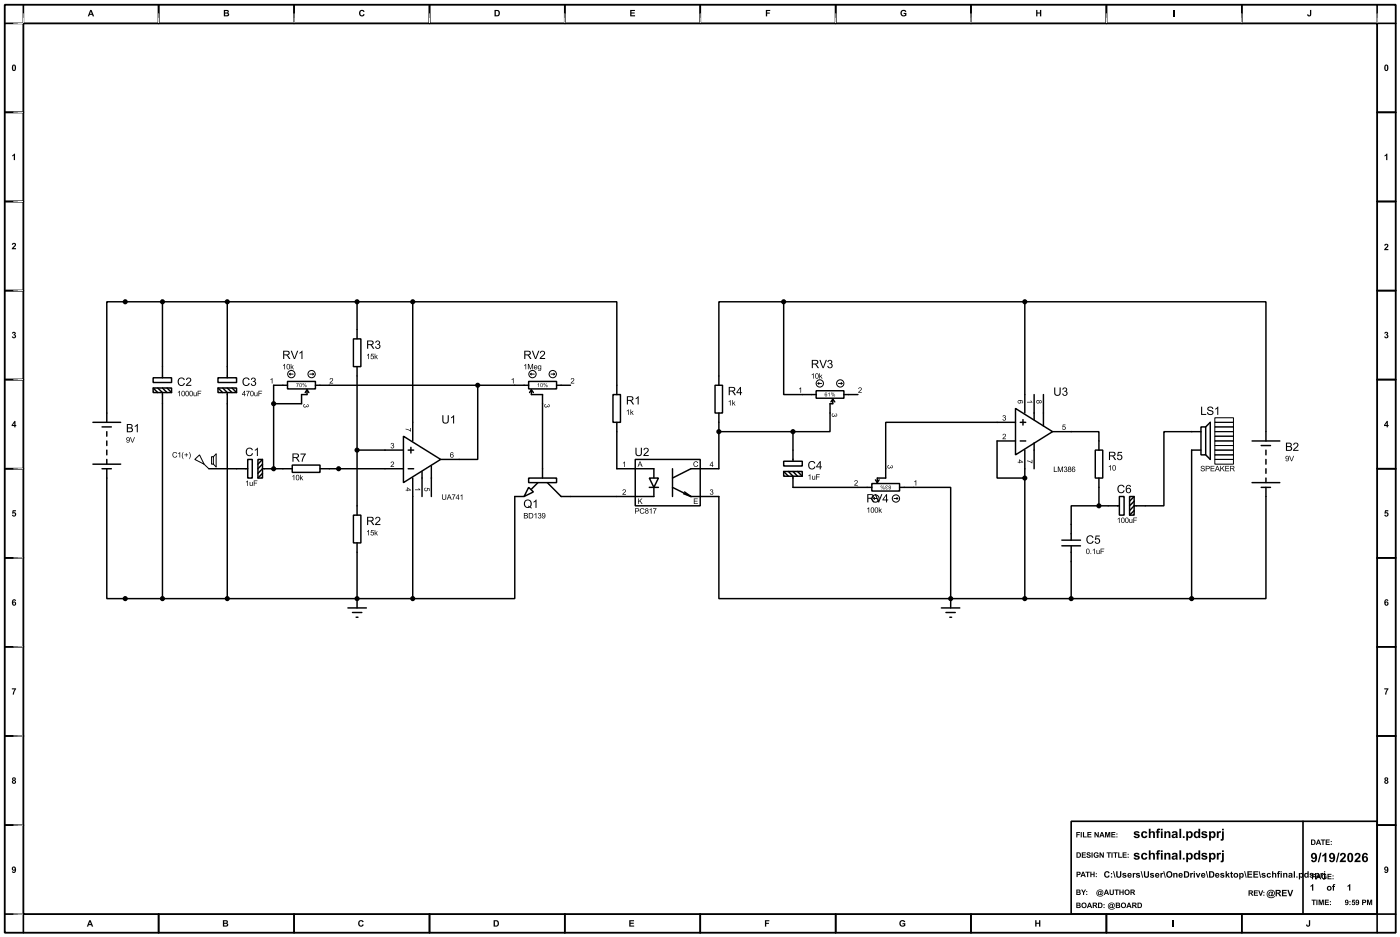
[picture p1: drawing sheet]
<svg xmlns="http://www.w3.org/2000/svg" width="383mm" height="256mm" viewBox="0 0 383 256" stroke-linecap="round" stroke-linejoin="round" font-family="sans-serif">
<path d="M1.3 1.3h381v254h-381zM6.4 6.4h370.8v243.8h-370.8z" fill="none" stroke="#000" stroke-width=".5"/>
<g fill="none" stroke="#000" stroke-width=".45">
<path d="M6.4 1.3v5.1h-5.1M43.5 1.3v5.1M80.6 1.3v5.1M117.7 1.3v5.1M154.7 1.3v5.1M191.8 1.3v5.1M228.9 1.3v5.1M266 1.3v5.1M303.1 1.3v5.1M340.2 1.3v5.1M377.2 1.3v5.1h5.1M1.3 30.8h5.1"/>
<path d="M377.2 30.8h5.1M1.3 55.2h5.1M377.2 55.2h5.1M1.3 79.6h5.1M377.2 79.6h5.1M1.3 103.9h5.1M377.2 103.9h5.1M1.3 128.3h5.1M377.2 128.3h5.1M1.3 152.7h5.1M377.2 152.7h5.1M1.3 177.1h5.1"/>
<path d="M377.2 177.1h5.1M1.3 201.5h5.1M377.2 201.5h5.1M1.3 225.9h5.1M293.4 224.8h83.8v25.4h-83.8zM356.9 224.8v25.4M377.2 225.9h5.1M1.3 250.2h5.1v5.1M43.5 250.2v5.1M80.6 250.2v5.1M117.7 250.2v5.1M154.7 250.2v5.1"/>
<path d="M191.8 250.2v5.1M228.9 250.2v5.1M266 250.2v5.1M303.1 250.2v5.1M340.2 250.2v5.1M382.3 250.2h-5.1v5.1"/>
</g>
<g fill="#000">
<path d="M3.4 17.8a.61 .61 0 0 1 .8 0 .61 .61 0 0 1 .2 .8 .63 .63 0 0 1-.6 .9 .63 .63 0 0 1-.5-.9zM3.7 18l-.1 .1a.67 .67 0 0 0 .3 1.1l.1-.2a.67 .67 0 0 0-.2-1z" fill-rule="evenodd"/>
<path d="M24.7 2.7h.4l.7 1.8h-.4l-.2-.4h-.7l-.1 .4h-.4zM24.9 3.1l-.2 .7h.4z" fill-rule="evenodd"/>
<path d="M61.3 2.7l1.1 .1a.42 .42 0 0 1 .3 .3 .42 .42 0 0 1-.3 .4 .54 .54 0 0 1 .3 .8 .54 .54 0 0 1-.8 .2h-.6zM61.7 3v.4l.6-.1-.1-.3zM61.7 3.7v.5l.7-.2-.1-.3z" fill-rule="evenodd"/>
<path d="M98.6 2.9a.76 .76 0 0 1 1.3 .3l-.4 .1a.49 .49 0 0 0-.7 0 .49 .49 0 0 0 0 .6 .49 .49 0 0 0 .7 .1v-.2l.4 .1a.86 .86 0 0 1-1.4 .4 .86 .86 0 0 1 .1-1.4z" fill-rule="evenodd"/>
<path d="M135.5 2.7h.6a.88 .88 0 0 1 .8 .9 .88 .88 0 0 1-.8 .9h-.6zM135.8 3v1.2a.6 .6 0 0 0 .8-.6 .6 .6 0 0 0-.8-.6z" fill-rule="evenodd"/>
<path d="M172.6 2.7h1.3v.3h-.9v.4h.8v.3h-.8v.5h.9v.3h-1.3z" fill-rule="evenodd"/>
<path d="M209.8 2.7h1.2v.3h-.9v.4h.8v.3h-.8v.8h-.3z" fill-rule="evenodd"/>
<path d="M246.8 3a.83 .83 0 0 1 1.5 .2l-.4 .1a.55 .55 0 0 0-.8-.1 .55 .55 0 0 0 0 .8 .55 .55 0 0 0 .7 .1l.1-.3h-.4v-.3h.8v.7a.95 .95 0 0 1-1.4 .1 .95 .95 0 0 1-.1-1.3z" fill-rule="evenodd"/>
<path d="M283.8 2.7h.4v.7h.7v-.7h.3v1.8h-.3v-.8h-.7v.8h-.4z" fill-rule="evenodd"/>
<path d="M321.4 2.7h.4v1.8h-.4z" fill-rule="evenodd"/>
<path d="M358.8 2.7h.4v1.1a.57 .57 0 0 1-.5 .7 .57 .57 0 0 1-.7-.6l.8 .2z" fill-rule="evenodd"/>
<path d="M379.3 17.8a.61 .61 0 0 1 .8 0 .61 .61 0 0 1 .2 .8 .63 .63 0 0 1-.6 .9 .63 .63 0 0 1-.5-.9zM379.6 18l-.1 .1a.67 .67 0 0 0 .3 1.1l.1-.2a.67 .67 0 0 0-.2-1z" fill-rule="evenodd"/>
<path d="M3.3 42.5l.8-.4v1.7h-.3v-1.2l-.5 .2z" fill-rule="evenodd"/>
<path d="M379.2 42.5l.8-.4v1.7h-.3v-1.2l-.5 .2z" fill-rule="evenodd"/>
<path d="M3.4 66.6a.63 .63 0 0 1 1 .3 .63 .63 0 0 1-.5 .8l-.2 .2h.7v.3h-1.2l.2-.4a.71 .71 0 0 0 .5-1l-.3 .2h-.3z" fill-rule="evenodd"/>
<path d="M379.3 66.8a.63 .63 0 0 1 1 .4 .63 .63 0 0 1-.5 .8l-.2 .2h.7v.3h-1.2l.2-.5a.71 .71 0 0 0 .5-1l-.3 .3-.3-.1z" fill-rule="evenodd"/>
<path d="M3.4 90.9a.47 .47 0 0 1 .7 0 .47 .47 0 0 1 0 .7 .55 .55 0 0 1 0 1 .55 .55 0 0 1-.9-.5h.4a.27 .27 0 0 0 .3 .2 .27 .27 0 0 0 .2-.4 .27 .27 0 0 0-.4-.1v-.3a.21 .21 0 0 0 .3-.2 .21 .21 0 0 0-.3-.1l-.1 .1h-.3z" fill-rule="evenodd"/>
<path d="M77.5 96h1.1a.63 .63 0 0 1 .7 .5 .63 .63 0 0 1-.6 .7l.8 1.1h-.3l-.6-.9-.4-.1h-.4v1h-.3zM77.8 96.3v.7h.7a.4 .4 0 0 0 .5-.3 .4 .4 0 0 0-.4-.4zM79.6 96h.3l.8 2 .7-2h.3l-.9 2.3h-.3zM82 96.6l.9-.6v2.3h-.3v-1.8l-.6 .3z" fill-rule="evenodd"/>
<path d="M100.5 93.2h1.1a.63 .63 0 0 1 .7 .5 .63 .63 0 0 1-.6 .7l.8 1.1h-.3l-.6-.9-.4-.1h-.4v1h-.3zM100.8 93.5v.7h.7a.4 .4 0 0 0 .5-.3 .4 .4 0 0 0-.4-.4zM103 93.3a.6 .6 0 0 1 .9 0 .6 .6 0 0 1-.1 .9 .7 .7 0 0 1 0 1.2 .7 .7 0 0 1-1.1-.5l.3-.1a.46 .46 0 0 0 .6 .5 .46 .46 0 0 0 .3-.6 .46 .46 0 0 0-.6-.3v-.2a.39 .39 0 0 0 .5-.4 .39 .39 0 0 0-.4-.4 .39 .39 0 0 0-.4 .4h-.2z" fill-rule="evenodd"/>
<path d="M100.5 97.2l.6-.4v1.5h-.2v-1.2l-.4 .3zM101.7 96.8h.7v.2h-.6l-.1 .4a.49 .49 0 0 1 .7 .2 .49 .49 0 0 1-.3 .7 .49 .49 0 0 1-.6-.4h.2a.31 .31 0 0 0 .4 .1 .31 .31 0 0 0 .1-.5 .31 .31 0 0 0-.5 .1h-.2zM102.6 96.8h.2v.9l.7-.5-.4 .4 .4 .7h-.2l-.4-.6-.1 .6h-.2z" fill-rule="evenodd"/>
<path d="M143.6 96h1a.63 .63 0 0 1 .8 .5 .63 .63 0 0 1-.6 .7l.8 1.1h-.4l-.6-.9-.4-.1h-.3v1h-.3zM143.9 96.3v.7h.6a.4 .4 0 0 0 .6-.3 .4 .4 0 0 0-.5-.4zM145.7 96h.3l.7 2 .7-2h.3l-.8 2.3h-.4zM148.1 96.2a.74 .74 0 0 1 1.1 .1 .74 .74 0 0 1-.4 1.1l-.6 .6h1.1v.3h-1.5l.5-.7a.84 .84 0 0 0 .5-1.3h-.5l-.1 .4-.3-.1z" fill-rule="evenodd"/>
<path d="M379.3 90.9a.47 .47 0 0 1 .7 0 .47 .47 0 0 1 0 .7 .55 .55 0 0 1 0 1 .55 .55 0 0 1-.9-.5h.4a.27 .27 0 0 0 .3 .2 .27 .27 0 0 0 .2-.4 .27 .27 0 0 0-.4-.1v-.3a.21 .21 0 0 0 .3-.2 .21 .21 0 0 0-.3-.1l-.1 .1h-.3z" fill-rule="evenodd"/>
<path d="M4 115.2h.2v1.1h.3l-.3 .7h-.3v-.4h-.7v-.3zM3.9 115.7l-.4 .6h.4z" fill-rule="evenodd"/>
<path d="M34.7 116.1h.9a.57 .57 0 0 1 .7 .3 .57 .57 0 0 1-.3 .7 .64 .64 0 0 1 .4 .8 .64 .64 0 0 1-.8 .4h-.9zM35 116.3v.7h.5a.38 .38 0 0 0 .5-.4 .38 .38 0 0 0-.5-.3zM35 117.3v.7l1-.1a.42 .42 0 0 0 0-.5 .42 .42 0 0 0-.4-.1zM36.9 116.6l.8-.6v2.3h-.2v-1.8l-.6 .4z" fill-rule="evenodd"/>
<path d="M48.7 107.3l.6-.3v1.4h-.2v-1.1l-.4 .2zM49.9 107a.66 .66 0 0 1 .8 .3 .66 .66 0 0 1-.1 .8 .5 .5 0 0 1-.7 .3 .5 .5 0 0 1-.2-.7zM50 107.2a.68 .68 0 0 0 .3 1.1l.1-.1a.69 .69 0 0 0-.4-1.1zM51 107a.66 .66 0 0 1 .8 .3 .66 .66 0 0 1-.1 .8 .5 .5 0 0 1-.7 .3 .5 .5 0 0 1-.2-.7zM51.1 107.2a.68 .68 0 0 0 .3 1.1l.1-.1a.69 .69 0 0 0-.4-1.1zM52.1 107a.66 .66 0 0 1 .8 .3 .66 .66 0 0 1-.1 .8 .5 .5 0 0 1-.7 .3 .5 .5 0 0 1-.2-.7zM52.1 107.2a.68 .68 0 0 0 .4 1.1l.1-.1a.69 .69 0 0 0-.4-1.1zM53 107.4h.2v.8l.2 .1 .3-.1v-.8h.2v1l-.2-.1a.38 .38 0 0 1-.5 .2 .38 .38 0 0 1-.2-.5zM54.1 107h1v.1h-.8v.5h.7v.2h-.7v.6h-.2z" fill-rule="evenodd"/>
<path d="M49 103.6a.99 .99 0 0 1 1.6 .4h-.3a.77 .77 0 0 0-1.1-.3 .77 .77 0 0 0-.2 1.1 .69 .69 0 0 0 .7 .6 .69 .69 0 0 0 .7-.6l.3 .1a1.09 1.09 0 0 1-1.6 .6 1.09 1.09 0 0 1-.3-1.6zM51.2 103.5a.74 .74 0 0 1 1.1 .2 .74 .74 0 0 1-.4 1.1l-.6 .5h1.1v.3h-1.5l.4-.7a.84 .84 0 0 0 .6-1.3l-.5 .1-.2 .3h-.2z" fill-rule="evenodd"/>
<path d="M67 107h.1v.9h.2l-.2 .5h-.2v-.3h-.6zM66.9 107.3l-.4 .6h.4zM67.4 107h1l-.6 1.4h-.2l.1-.4 .5-.8h-.8zM68.7 107a.66 .66 0 0 1 .8 .3 .66 .66 0 0 1-.1 .8 .5 .5 0 0 1-.7 .3 .5 .5 0 0 1-.2-.7zM68.8 107.2a.68 .68 0 0 0 .3 1.1l.1-.1a.69 .69 0 0 0-.3-1.1zM69.7 107.4h.1l.1 .8 .2 .1 .2-.1v-.8h.2v1l-.1-.1a.38 .38 0 0 1-.5 .2 .38 .38 0 0 1-.2-.5zM70.8 107h1v.1h-.8v.5h.7v.2h-.7v.6h-.2z" fill-rule="evenodd"/>
<path d="M66.8 103.6a.99 .99 0 0 1 1.6 .4h-.3a.77 .77 0 0 0-1.1-.3 .77 .77 0 0 0-.2 1.1 .69 .69 0 0 0 .6 .6 .69 .69 0 0 0 .7-.6l.3 .1a1.09 1.09 0 0 1-1.6 .6 1.09 1.09 0 0 1-.3-1.6zM68.9 103.5a.6 .6 0 0 1 1 0 .6 .6 0 0 1-.2 .9 .7 .7 0 0 1 0 1.2 .7 .7 0 0 1-1-.6h.3a.46 .46 0 0 0 .5 .4 .46 .46 0 0 0 .4-.6 .46 .46 0 0 0-.7-.3l.1-.2a.39 .39 0 0 0 .5-.3 .39 .39 0 0 0-.4-.5 .39 .39 0 0 0-.4 .5l-.3-.1z" fill-rule="evenodd"/>
<path d="M74.1 103.8l.5-.3v1.5h-.2v-1.2l-.3 .2z" fill-rule="evenodd"/>
<path d="M77.5 100l.6-.4v1.5h-.2v-1.2l-.4 .3zM78.7 99.7a.66 .66 0 0 1 .8 .3 .66 .66 0 0 1-.1 .8 .5 .5 0 0 1-.7 .3 .5 .5 0 0 1-.2-.7zM78.8 99.9a.68 .68 0 0 0 .3 1l.1-.1a.69 .69 0 0 0-.4-1zM79.6 99.6h.2v.9l.7-.5-.4 .4 .4 .7h-.2l-.4-.6-.1 .6h-.2z" fill-rule="evenodd"/>
<path d="M81.1 104.9h.7l-.4 1-.1-.3 .4-.6zM82.1 104.9a.46 .46 0 0 1 .6 .5 .46 .46 0 0 1-.6 .4zM82.2 105.1l.1 .7a.39 .39 0 0 0 .2-.4 .39 .39 0 0 0-.3-.3zM82.9 105.1a.25 .25 0 0 1 .5 0 .25 .25 0 0 1-.5 0zM82.9 105.1a.2 .2 0 0 0 .4 0 .2 .2 0 0 0-.4 0zM83.7 104.9l-.6 1.1zM83.5 105.7a.25 .25 0 0 1 .5 0 .25 .25 0 0 1-.5 0zM83.6 105.7a.2 .2 0 0 0 .4 0 .2 .2 0 0 0-.4 0z" fill-rule="evenodd"/>
<path d="M83.2 110.7l.3-.1v.2a.3 .3 0 0 0-.3 .3 .3 .3 0 0 0 .4 .3 .3 .3 0 0 0 .2-.5l.1 .1a.26 .26 0 0 0 .3 .3 .26 .26 0 0 0 .2-.3 .26 .26 0 0 0-.2-.2v-.2a.42 .42 0 0 1 .4 .6 .42 .42 0 0 1-.7 .1 .46 .46 0 0 1-.7 .1 .46 .46 0 0 1 0-.7z" fill-rule="evenodd"/>
<path d="M90.4 103.6a.51 .51 0 0 1 .8 .2 .51 .51 0 0 1-.4 .7l-.3 .3h.7v.2h-.9l.3-.6a.39 .39 0 0 0 .5-.4 .39 .39 0 0 0-.4-.4l-.4 .3z" fill-rule="evenodd"/>
<path d="M111.1 117.4l1.3 .5v-.7h.2v.9l-1.5-.6z" fill-rule="evenodd"/>
<path d="M121.1 113.7h.3v1.3a.6 .6 0 0 0 .6 .7 .6 .6 0 0 0 .6-.7v-1.3h.3v1.3a.89 .89 0 0 1-.9 1 .89 .89 0 0 1-.9-1zM123.6 114.2l.8-.5v2.2h-.3v-1.7l-.5 .3z" fill-rule="evenodd"/>
<path d="M140.1 103.8l.6-.3v1.5h-.2v-1.2l-.4 .2z" fill-rule="evenodd"/>
<path d="M143.6 100l.5-.4v1.5h-.2v-1.2l-.3 .3zM144.6 99.6h.3l.4 1.3 .4-1.3h.3v1.5h-.2v-1.2l-.4 1.2h-.2l-.4-1.3v1.3h-.2zM146.4 100.1a.5 .5 0 0 1 .6 0 .5 .5 0 0 1 .2 .5h-.8a.31 .31 0 0 0 .2 .4 .31 .31 0 0 0 .4-.3l.2 .1a.54 .54 0 0 1-.8 .2 .54 .54 0 0 1 0-.9zM146.5 100.2l-.1 .3h.6l-.2-.3zM147.4 100.2l.8-.2v.9a.47 .47 0 0 1-.3 .6 .47 .47 0 0 1-.6-.3l.3 .1a.32 .32 0 0 0 .4 0 .32 .32 0 0 0 .1-.3 .51 .51 0 0 1-.7-.1 .51 .51 0 0 1 0-.7zM147.5 100.6a.35 .35 0 0 0 .7 0 .35 .35 0 0 0-.7 0z" fill-rule="evenodd"/>
<path d="M147.2 105.2l.4-.3v1l-.1-.8zM148.1 104.9a.46 .46 0 0 1 .6 .5 .46 .46 0 0 1-.6 .4zM148.2 105.1l.1 .7a.39 .39 0 0 0 .2-.4 .39 .39 0 0 0-.3-.3zM148.9 105.1a.25 .25 0 0 1 .5 0 .25 .25 0 0 1-.5 0zM148.9 105.1a.2 .2 0 0 0 .4 0 .2 .2 0 0 0-.4 0zM149.7 104.9l-.6 1.1zM149.5 105.7a.25 .25 0 0 1 .5 0 .25 .25 0 0 1-.5 0zM149.6 105.7a.2 .2 0 0 0 .4 0 .2 .2 0 0 0-.4 0z" fill-rule="evenodd"/>
<path d="M149.2 110.7l.3-.1v.2a.3 .3 0 0 0-.3 .3 .3 .3 0 0 0 .4 .3 .3 .3 0 0 0 .2-.5l.1 .1a.26 .26 0 0 0 .3 .3 .26 .26 0 0 0 .2-.3 .26 .26 0 0 0-.2-.2v-.2a.42 .42 0 0 1 .4 .6 .42 .42 0 0 1-.7 .1 .46 .46 0 0 1-.7 .1 .46 .46 0 0 1 0-.7z" fill-rule="evenodd"/>
<path d="M156.5 103.6a.51 .51 0 0 1 .8 .2 .51 .51 0 0 1-.4 .7l-.3 .3h.7v.2h-1l.4-.6a.39 .39 0 0 0 .4-.4 .39 .39 0 0 0-.4-.4l-.4 .3z" fill-rule="evenodd"/>
<path d="M171.7 108.5h1a.63 .63 0 0 1 .8 .5 .63 .63 0 0 1-.6 .7l.8 1h-.4l-.6-.9-.4-.1h-.3v1h-.3zM172 108.7v.8h.6a.4 .4 0 0 0 .6-.4 .4 .4 0 0 0-.5-.4zM174.1 109l.8-.6v2.3h-.2v-1.8l-.6 .4z" fill-rule="evenodd"/>
<path d="M171.7 112.4l.5-.3v1.4h-.2v-1.1l-.3 .2zM172.7 112.1h.2v.8l.6-.4-.4 .4 .5 .6h-.3l-.3-.5-.1 .5h-.2z" fill-rule="evenodd"/>
<path d="M199.6 105.9h1a.63 .63 0 0 1 .8 .5 .63 .63 0 0 1-.6 .7l.8 1.1h-.4l-.6-.9-.4-.1h-.3v1h-.3zM199.9 106.2v.7h.6a.4 .4 0 0 0 .6-.3 .4 .4 0 0 0-.5-.4zM202.7 105.9h.3v1.5h.3v.2h-.3v.6h-.3v-.6h-1zM202.7 106.4l-.7 1h.7z" fill-rule="evenodd"/>
<path d="M199.6 109.9l.5-.4v1.5h-.2v-1.2l-.3 .3zM200.6 109.5h.2v.9l.6-.5-.4 .4 .5 .7h-.3l-.3-.6-.1 .6h-.2z" fill-rule="evenodd"/>
<path d="M218.9 106.4l.5-.4v1.5h-.2v-1.1l-.3 .2z" fill-rule="evenodd"/>
<path d="M222.3 98.5h1.1a.63 .63 0 0 1 .7 .5 .63 .63 0 0 1-.6 .7l.8 1.1h-.3l-.6-.9-.4-.1h-.4v1h-.3zM222.6 98.8v.7h.7a.4 .4 0 0 0 .5-.3 .4 .4 0 0 0-.4-.4zM224.4 98.5h.3l.8 2 .7-2h.3l-.9 2.3h-.3zM226.9 98.6a.6 .6 0 0 1 .9 0 .6 .6 0 0 1-.1 .9 .7 .7 0 0 1 0 1.2 .7 .7 0 0 1-1.1-.5l.3-.1a.46 .46 0 0 0 .5 .5 .46 .46 0 0 0 .4-.6 .46 .46 0 0 0-.6-.3v-.2a.39 .39 0 0 0 .5-.4 .39 .39 0 0 0-.4-.4 .39 .39 0 0 0-.4 .4h-.3z" fill-rule="evenodd"/>
<path d="M222.3 102.5l.6-.3v1.4h-.2v-1.1l-.4 .2zM223.5 102.2a.66 .66 0 0 1 .8 .3 .66 .66 0 0 1-.1 .8 .5 .5 0 0 1-.7 .3 .5 .5 0 0 1-.2-.7zM223.6 102.4a.68 .68 0 0 0 .3 1.1l.1-.1a.69 .69 0 0 0-.4-1.1zM224.4 102.2h.2v.8l.7-.4-.4 .4 .4 .6h-.2l-.4-.5-.1 .5h-.2z" fill-rule="evenodd"/>
<path d="M226 107.6l.4-.1 .2 .2-.4-.1-.2 .3a.33 .33 0 0 1 .5 .1 .33 .33 0 0 1-.1 .5 .33 .33 0 0 1-.5-.3zM226 108.2a.25 .25 0 0 0 .5 0 .25 .25 0 0 0-.5 0zM226.8 107.7l.4-.3v1.1l-.1-.8zM227.6 107.7a.25 .25 0 0 1 .5 0 .25 .25 0 0 1-.5 0zM227.7 107.7a.17 .17 0 0 0 .3 0 .17 .17 0 0 0-.3 0zM228.4 107.4l-.6 1.1zM228.3 108.2a.25 .25 0 0 1 .5 0 .25 .25 0 0 1-.5 0zM228.4 108.2a.17 .17 0 0 0 .3 0 .17 .17 0 0 0-.3 0z" fill-rule="evenodd"/>
<path d="M227.9 113.3l.3-.2v.2a.3 .3 0 0 0-.2 .4 .3 .3 0 0 0 .4 .2 .3 .3 0 0 0 .1-.4h.2a.26 .26 0 0 0 .2 .3 .26 .26 0 0 0 .3-.2 .26 .26 0 0 0-.3-.3v-.1a.42 .42 0 0 1 .4 .5 .42 .42 0 0 1-.7 .1 .46 .46 0 0 1-.7 .2 .46 .46 0 0 1 0-.7z" fill-rule="evenodd"/>
<path d="M235.2 106.1a.51 .51 0 0 1 .8 .3 .51 .51 0 0 1-.4 .7l-.3 .2h.7v.2h-.9l.3-.5a.39 .39 0 0 0 .5-.4 .39 .39 0 0 0-.4-.4l-.4 .3z" fill-rule="evenodd"/>
<path d="M274.8 113.7a.4 .4 0 0 1 .6 0 .4 .4 0 0 1-.1 .6 .46 .46 0 0 1 0 .8 .46 .46 0 0 1-.7-.4h.2a.3 .3 0 0 0 .3 .3 .3 .3 0 0 0 .3-.4 .3 .3 0 0 0-.4-.2v-.1a.26 .26 0 0 0 .3-.3 .26 .26 0 0 0-.3-.2 .26 .26 0 0 0-.2 .2h-.2z" fill-rule="evenodd"/>
<path d="M278.9 109.6a.68 .68 0 0 1 .9-.1 .68 .68 0 0 1 .2 .9l-.1-.1a.3 .3 0 0 0 .2-.4 .3 .3 0 0 0-.4-.2h-.2a.47 .47 0 0 1 0 .6 .47 .47 0 0 1-.7 0 .47 .47 0 0 1 .1-.7zM278.9 110a.32 .32 0 0 0 .6 0 .32 .32 0 0 0-.6 0z" fill-rule="evenodd"/>
<path d="M281.3 110h1.2l-.3-.4h.2l.4 .6h-1.5z" fill-rule="evenodd"/>
<path d="M284 109.6l.4-.1 .3 .3a.37 .37 0 0 1 .5-.1 .37 .37 0 0 1 0 .6 .37 .37 0 0 1-.5-.1 .46 .46 0 0 1-.7 .1 .46 .46 0 0 1 0-.7zM284.7 110a.25 .25 0 0 0 .5 0 .25 .25 0 0 0-.5 0zM284 110a.3 .3 0 0 0 .6 0 .3 .3 0 0 0-.6 0z" fill-rule="evenodd"/>
<path d="M288.7 106.1h.3v1.3a.6 .6 0 0 0 .6 .7 .6 .6 0 0 0 .6-.7v-1.3h.3v1.3a.89 .89 0 0 1-.9 1 .89 .89 0 0 1-.9-1zM291.2 106.2a.6 .6 0 0 1 .9 0 .6 .6 0 0 1-.1 .9 .7 .7 0 0 1 0 1.2 .7 .7 0 0 1-1.1-.6h.3a.46 .46 0 0 0 .6 .4 .46 .46 0 0 0 .3-.6 .46 .46 0 0 0-.6-.2v-.3a.39 .39 0 0 0 .5-.3 .39 .39 0 0 0-.4-.5 .39 .39 0 0 0-.4 .5l-.2-.1z" fill-rule="evenodd"/>
<path d="M291.1 116.2h.7v.2h-.5l-.1 .4a.49 .49 0 0 1 .7 .2 .49 .49 0 0 1-.3 .7 .49 .49 0 0 1-.7-.4h.2a.31 .31 0 0 0 .5 .1 .31 .31 0 0 0 0-.5 .31 .31 0 0 0-.5 .1h-.1z" fill-rule="evenodd"/>
<path d="M329 111.3h.3v2h1.1v.3h-1.4zM330.9 111.4a.89 .89 0 0 1 1.4 .5l-.3 .1a.5 .5 0 0 0-.5-.5 .5 .5 0 0 0-.4 .6l.2 .1a.79 .79 0 0 1 .9 .3 .79 .79 0 0 1 0 .9l-.2 .1a.96 .96 0 0 1-1.4-.7h.3a.58 .58 0 0 0 .6 .6 .58 .58 0 0 0 .5-.6l-.3-.2a.73 .73 0 0 1-.8-.3 .73 .73 0 0 1 0-.9zM332.9 111.9l.8-.6v2.3h-.3v-1.8l-.5 .3z" fill-rule="evenodd"/>
<path d="M379.9 115.2h.2v1.1h.3l-.3 .7h-.3v-.4h-.7v-.3zM379.8 115.7l-.4 .6h.4z" fill-rule="evenodd"/>
<path d="M34.7 119.8a.71 .71 0 0 1 .9 .5 .71 .71 0 0 1-.6 .9l-.4-.4 .6 .2 .2-.6a.47 .47 0 0 1-.7 .1 .47 .47 0 0 1 0-.7zM34.7 120.1a.35 .35 0 0 0 .7 0 .35 .35 0 0 0-.7 0zM35.6 119.7h.2l.5 1.3 .5-1.3h.2l-.6 1.4h-.2z" fill-rule="evenodd"/>
<path d="M47.4 123.9l.7-.1 .4 .4h-.2a.49 .49 0 0 0-.7-.1 .49 .49 0 0 0 0 .8 .49 .49 0 0 0 .7-.2l.2 .1a.73 .73 0 0 1-1.1 .3 .73 .73 0 0 1 0-1.2zM48.8 124.1l.6-.4v1.5h-.2v-1.1l-.4 .2zM50.2 123.7l-.1 .3a1.69 1.69 0 0 0 .2 1.7l-.5-.8zM50.9 124h.2v.4h.4v.2h-.4v.4h-.2v-.4h-.4v-.2h.4zM51.7 123.7l.4 .4 .1 .6-.1 .7-.4 .3a1.71 1.71 0 0 0 0-2z" fill-rule="evenodd"/>
<path d="M67.4 131.9l.5-.4v1.5h-.2v-1.2l-.3 .3zM68.4 131.9h.2v.8l.2 .2 .2-.2 .1-.8h.1v1.1l-.1-.2a.38 .38 0 0 1-.5 .2 .38 .38 0 0 1-.2-.4zM69.5 131.5h1v.2h-.8v.4h.7v.2h-.7v.7h-.2z" fill-rule="evenodd"/>
<path d="M67.7 122.8a.99 .99 0 0 1 1.6 .4h-.3a.77 .77 0 0 0-1.1-.3 .77 .77 0 0 0-.2 1.1 .69 .69 0 0 0 .6 .6 .69 .69 0 0 0 .7-.6l.3 .1a1.09 1.09 0 0 1-1.6 .6 1.09 1.09 0 0 1-.3-1.6zM69.8 123.1l.8-.5v2.2h-.2v-1.7l-.6 .3z" fill-rule="evenodd"/>
<path d="M80.1 124.1h1a.63 .63 0 0 1 .8 .5 .63 .63 0 0 1-.6 .7l.8 1.1h-.4l-.6-.9-.4-.1h-.3v1h-.3zM80.4 124.4v.7h.6a.4 .4 0 0 0 .6-.3 .4 .4 0 0 0-.5-.4zM82.3 124.1h1.5l-.7 1.4-.2 .9h-.3l.1-.7 .7-1.3h-1.1z" fill-rule="evenodd"/>
<path d="M80.1 130.3l.5-.3v1.4h-.2v-1.1l-.3 .2zM81.2 130a.66 .66 0 0 1 .8 .3 .66 .66 0 0 1-.1 .8 .5 .5 0 0 1-.6 .3 .5 .5 0 0 1-.3-.7zM81.3 130.2a.68 .68 0 0 0 .3 1.1l.1-.1a.69 .69 0 0 0-.3-1.1zM82.2 130h.2v.8l.6-.4-.4 .4 .5 .6h-.3l-.3-.5-.1 .5h-.2z" fill-rule="evenodd"/>
<path d="M107.2 121.3a.4 .4 0 0 1 .6 0 .4 .4 0 0 1-.1 .6 .46 .46 0 0 1 0 .8 .46 .46 0 0 1-.7-.4h.2a.3 .3 0 0 0 .3 .3 .3 .3 0 0 0 .3-.4 .3 .3 0 0 0-.4-.2v-.1a.26 .26 0 0 0 .3-.3 .26 .26 0 0 0-.3-.2 .26 .26 0 0 0-.2 .2h-.2z" fill-rule="evenodd"/>
<path d="M107.1 126.4a.51 .51 0 0 1 .8 .3 .51 .51 0 0 1-.4 .7l-.3 .2h.7v.2h-.9l.3-.5a.39 .39 0 0 0 .5-.4 .39 .39 0 0 0-.4-.4l-.4 .3z" fill-rule="evenodd"/>
<path d="M111.5 133.4l1.1 .8h-1v.2l-.5-.2v-.1h.4zM111.6 133.6v.5h.7z" fill-rule="evenodd"/>
<path d="M113.7 134h1.1l-.2-.4h.2l.3 .6h-1.4z" fill-rule="evenodd"/>
<path d="M116.3 133.6l.3-.1v.2a.31 .31 0 0 0-.1 .4 .31 .31 0 0 0 .5 .1 .31 .31 0 0 0-.1-.5v-.2l.8 .2v.7h-.2v-.6l-.4-.1a.5 .5 0 0 1-.2 .7 .5 .5 0 0 1-.6-.1 .5 .5 0 0 1 0-.7z" fill-rule="evenodd"/>
<path d="M121.1 135.3h.2v.9a.39 .39 0 0 0 .2 .4 .39 .39 0 0 0 .5-.2v-1.1h.2v.9a.58 .58 0 0 1-.6 .6 .58 .58 0 0 1-.5-.6zM122.9 135.3h.2l.6 1.5h-.2l-.2-.5h-.6l-.1 .5h-.2zM123 135.5l-.2 .7h.5zM123.8 135.3h.9l-.5 1.5h-.2l.1-.4 .4-.9h-.7zM125.5 135.3h.1v1h.2l-.2 .5h-.1v-.4h-.7zM125.5 135.6l-.5 .7h.5zM126.1 135.7l.5-.4v1.5h-.1v-1.2l-.4 .3z" fill-rule="evenodd"/>
<path d="M123.4 123.9l.6-.1 .2 .3-.2 .1a.3 .3 0 0 0-.3-.3 .3 .3 0 0 0-.2 .4v.2a.48 .48 0 0 1 .7 .2 .48 .48 0 0 1-.4 .6 .48 .48 0 0 1-.5-.5zM123.5 124.8a.32 .32 0 0 0 .6 0 .32 .32 0 0 0-.6 0z" fill-rule="evenodd"/>
<path d="M143.9 137a1.16 1.16 0 0 1 1.6 .2 1.16 1.16 0 0 1-.2 1.6l.4 .2-.1 .2-.5-.3a1.17 1.17 0 0 1-1.5-.4 1.17 1.17 0 0 1 .3-1.5zM144 137.2a.91 .91 0 0 0-.2 1.1 .91 .91 0 0 0 1.1 .4l-.3-.1v-.2l.5 .2a.88 .88 0 0 0 .1-1.2 .88 .88 0 0 0-1.2-.2zM146.1 137.3l.9-.6v2.3h-.3v-1.8l-.6 .4z" fill-rule="evenodd"/>
<path d="M170.6 126.7l.6-.4v1.5h-.2v-1.1l-.4 .2z" fill-rule="evenodd"/>
<path d="M170.6 134a.51 .51 0 0 1 .8 .3 .51 .51 0 0 1-.4 .7l-.3 .2h.7v.2h-.9l.3-.5a.39 .39 0 0 0 .5-.4 .39 .39 0 0 0-.4-.4l-.4 .3z" fill-rule="evenodd"/>
<path d="M175.2 126.3h.2l.6 1.5h-.2l-.2-.5h-.6l-.2 .5h-.2zM175.3 126.5l-.2 .7h.5z" fill-rule="evenodd"/>
<path d="M174.8 136.5h.2v.7l.7-.7h.3l-.6 .6 .6 .8h-.3l-.5-.7-.2 .2v.5h-.2z" fill-rule="evenodd"/>
<path d="M174 122.6h.3v1.3a.6 .6 0 0 0 .6 .7 .6 .6 0 0 0 .6-.7v-1.3h.3v1.3a.89 .89 0 0 1-.9 1 .89 .89 0 0 1-.9-1zM176.5 122.7a.74 .74 0 0 1 1.1 .2 .74 .74 0 0 1-.4 1.1l-.6 .6h1.1v.2h-1.5l.4-.7a.84 .84 0 0 0 .6-1.3l-.5 .1-.2 .3h-.2z" fill-rule="evenodd"/>
<path d="M190 136.5h1.1v.1h-.9v.5h.9v.2h-.9v.5h.9v.1h-1.1z" fill-rule="evenodd"/>
<path d="M190.1 126.5l.7-.2 .4 .4-.2 .1a.49 .49 0 0 0-.7-.1 .49 .49 0 0 0 0 .7 .49 .49 0 0 0 .7-.1h.2a.73 .73 0 0 1-1.1 .3 .73 .73 0 0 1 0-1.1z" fill-rule="evenodd"/>
<path d="M194.6 134a.4 .4 0 0 1 .6 0 .4 .4 0 0 1-.1 .6 .46 .46 0 0 1 0 .8 .46 .46 0 0 1-.7-.4h.2a.3 .3 0 0 0 .4 .3 .3 .3 0 0 0 .2-.4 .3 .3 0 0 0-.4-.2v-.1a.26 .26 0 0 0 .3-.3 .26 .26 0 0 0-.2-.2 .26 .26 0 0 0-.3 .2h-.1z" fill-rule="evenodd"/>
<path d="M195.1 126.3h.1v1h.2l-.2 .5h-.2v-.3h-.6zM195 126.6l-.4 .7h.4z" fill-rule="evenodd"/>
<path d="M221.4 130.2l.6-.4v1.5h-.2v-1.2l-.4 .3zM222.4 130.2h.2v.8l.2 .2 .3-.2v-.8h.2v1.1l-.2-.2a.38 .38 0 0 1-.4 .2 .38 .38 0 0 1-.3-.4zM223.6 129.8h1v.2h-.8v.4h.6v.2h-.6v.7h-.2z" fill-rule="evenodd"/>
<path d="M221.7 126.4a.99 .99 0 0 1 1.6 .4l-.3 .1a.77 .77 0 0 0-1.1-.3 .77 .77 0 0 0-.2 1.1 .69 .69 0 0 0 .7 .5 .69 .69 0 0 0 .7-.5h.3a1.09 1.09 0 0 1-1.6 .6 1.09 1.09 0 0 1-.3-1.6zM224.6 126.2h.2v1.5h.3v.2h-.3v.6h-.3v-.6h-1zM224.5 126.7l-.7 1h.7z" fill-rule="evenodd"/>
<path d="M234.1 131.5a.51 .51 0 0 1 .8 .3 .51 .51 0 0 1-.4 .7l-.3 .2h.7v.2h-.9l.3-.5a.39 .39 0 0 0 .5-.4 .39 .39 0 0 0-.4-.4l-.4 .3z" fill-rule="evenodd"/>
<path d="M237.5 135.3h1.1a.63 .63 0 0 1 .7 .5 .63 .63 0 0 1-.6 .7l.8 1h-.3l-.6-.9-.4-.1h-.4v1h-.3zM237.8 135.5v.8h.7a.4 .4 0 0 0 .5-.4 .4 .4 0 0 0-.4-.4zM239.6 135.3h.3l.8 2 .7-2h.3l-.9 2.2h-.3zM242.7 135.3h.3v1.4h.3v.3h-.3v.5h-.3v-.5h-1zM242.7 135.7l-.7 1h.7z" fill-rule="evenodd"/>
<path d="M243.2 127.4l.3-.1v.2a.3 .3 0 0 0-.3 .3 .3 .3 0 0 0 .4 .3 .3 .3 0 0 0 .2-.4h.1a.26 .26 0 0 0 .3 .3 .26 .26 0 0 0 .2-.3 .26 .26 0 0 0-.2-.2v-.2a.42 .42 0 0 1 .4 .6 .42 .42 0 0 1-.7 .1 .46 .46 0 0 1-.7 .2 .46 .46 0 0 1 0-.8z" fill-rule="evenodd"/>
<path d="M243.5 133a.32 .32 0 0 1 .5 0 .32 .32 0 0 1-.1 .5 .26 .26 0 0 1 0 .4 .26 .26 0 0 1-.4 0 .26 .26 0 0 1 .1-.4l-.2-.2zM243.5 133.7a.2 .2 0 0 0 .4 0 .2 .2 0 0 0-.4 0zM243.5 133.2a.21 .21 0 0 0 .4 0 .21 .21 0 0 0-.4 0zM242.6 133l.4-.1 .1 .3a.21 .21 0 0 0-.3-.2 .21 .21 0 0 0-.1 .3 .21 .21 0 0 0 .3 .1l-.3 .4h.2l.2-.1a.24 .24 0 0 1-.4 .2 .24 .24 0 0 1 0-.4l-.2-.2zM241.8 133.7a.25 .25 0 0 1 .5 0 .25 .25 0 0 1-.5 0zM241.9 133.7a.2 .2 0 0 0 .4 0 .2 .2 0 0 0-.4 0zM242 132.9l-.6 1.1zM241.2 133.2a.25 .25 0 0 1 .5 0 .25 .25 0 0 1-.5 0zM241.2 133.2a.2 .2 0 0 0 .4 0 .2 .2 0 0 0-.4 0z" fill-rule="evenodd"/>
<path d="M250.4 131.8l.6-.4v1.5h-.2v-1.1l-.4 .2z" fill-rule="evenodd"/>
<path d="M274.7 118.8a.51 .51 0 0 1 .8 .3 .51 .51 0 0 1-.4 .7l-.3 .2h.7v.2h-.9l.3-.5a.39 .39 0 0 0 .5-.4 .39 .39 0 0 0-.4-.4l-.4 .3z" fill-rule="evenodd"/>
<path d="M279.1 125.8l1.1 .8h-.9v.2l-.5-.2v-.2h.3zM279.3 126v.4h.6z" fill-rule="evenodd"/>
<path d="M281.3 126.1l1.3 .5v-.8h.2v1l-1.5-.6z" fill-rule="evenodd"/>
<path d="M288.7 127.7h.1v1.3h.8v.2h-.9zM289.7 127.7h.3l.5 1.3 .4-1.3h.3v1.5h-.2v-1.2l-.5 1.2h-.1l-.5-1.3v1.3h-.2zM291.6 127.8a.4 .4 0 0 1 .6 0 .4 .4 0 0 1-.1 .6 .46 .46 0 0 1 0 .8 .46 .46 0 0 1-.7-.4h.2a.3 .3 0 0 0 .3 .3 .3 .3 0 0 0 .2-.4 .3 .3 0 0 0-.4-.2l.1-.2a.26 .26 0 0 0 .3-.2 .26 .26 0 0 0-.3-.3 .26 .26 0 0 0-.2 .3h-.2zM292.6 127.8a.4 .4 0 0 1 .7 0 .4 .4 0 0 1-.1 .6 .44 .44 0 0 1 .1 .7 .44 .44 0 0 1-.7 0 .44 .44 0 0 1 .2-.7l-.3-.2zM292.7 128.1a.25 .25 0 0 0 .5 0 .25 .25 0 0 0-.5 0zM292.7 128.8a.3 .3 0 0 0 .6 0 .3 .3 0 0 0-.6 0zM293.7 127.9l.5-.2 .3 .4h-.2a.3 .3 0 0 0-.3-.2 .3 .3 0 0 0-.2 .3l-.1 .2a.48 .48 0 0 1 .8 .2 .48 .48 0 0 1-.4 .7 .48 .48 0 0 1-.5-.6zM293.8 128.7a.32 .32 0 0 0 .6 0 .32 .32 0 0 0-.6 0z" fill-rule="evenodd"/>
<path d="M303.7 123.7h1.1a.63 .63 0 0 1 .7 .5 .63 .63 0 0 1-.6 .7l.8 1h-.3l-.6-.9-.4-.1h-.4v1h-.3zM304 123.9v.8h.7a.4 .4 0 0 0 .5-.4 .4 .4 0 0 0-.4-.4zM306.2 123.7h1.1v.3h-.9l-.1 .6a.75 .75 0 0 1 1.1 .3 .75 .75 0 0 1-.5 1 .75 .75 0 0 1-1-.6h.3a.49 .49 0 0 0 .8 .2 .49 .49 0 0 0 0-.8 .49 .49 0 0 0-.8 .2l-.2-.1z" fill-rule="evenodd"/>
<path d="M303.7 127.7l.6-.4v1.5h-.2v-1.2l-.4 .3zM304.9 127.4a.66 .66 0 0 1 .8 .3 .66 .66 0 0 1-.1 .8 .5 .5 0 0 1-.7 .3 .5 .5 0 0 1-.2-.7zM305 127.6a.68 .68 0 0 0 .3 1l.1-.1a.69 .69 0 0 0-.4-1z" fill-rule="evenodd"/>
<path d="M306.4 132.9a.99 .99 0 0 1 1.6 .4l-.3 .1a.77 .77 0 0 0-1.1-.3 .77 .77 0 0 0-.2 1.1 .69 .69 0 0 0 .7 .6 .69 .69 0 0 0 .7-.6l.3 .1a1.09 1.09 0 0 1-1.6 .5 1.09 1.09 0 0 1-.3-1.6zM308.6 133a.68 .68 0 0 1 .7-.3 .68 .68 0 0 1 .5 .6h-.3a.47 .47 0 0 0-.6-.3 .47 .47 0 0 0-.3 .6v.2a.74 .74 0 0 1 1.2 .3 .74 .74 0 0 1-.6 1 .74 .74 0 0 1-.8-.8zM308.6 134.3a.5 .5 0 0 0 1 0 .5 .5 0 0 0-1 0z" fill-rule="evenodd"/>
<path d="M329 127.6a.59 .59 0 0 1 1 .3h-.2a.33 .33 0 0 0-.4-.3 .33 .33 0 0 0-.3 .4l.1 .1a.56 .56 0 0 1 .8 .3 .56 .56 0 0 1-.4 .7 .56 .56 0 0 1-.7-.3l-.1-.3h.2a.36 .36 0 0 0 .4 .5 .36 .36 0 0 0 .3-.6h-.1a.47 .47 0 0 1-.6-.2 .47 .47 0 0 1 0-.6zM330.2 127.5h.7a.44 .44 0 0 1 .5 .5 .44 .44 0 0 1-.6 .4h-.4v.6h-.2zM330.4 127.7v.5h.6a.27 .27 0 0 0 .2-.3 .27 .27 0 0 0-.4-.2zM331.6 127.5h1.1v.2h-.9v.4h.8v.2h-.8v.5h.9v.2h-1.1zM333.3 127.5h.2l.6 1.5h-.2l-.2-.5h-.6l-.1 .5h-.2zM333.4 127.7l-.2 .7h.5zM334.2 127.5h.2v.7l.8-.7h.2l-.6 .6 .7 .9h-.3l-.5-.8-.3 .3v.5h-.2zM335.6 127.5h1.1v.2h-.9v.4h.8v.2h-.8v.5h.9v.2h-1.1zM336.9 127.5h.7a.41 .41 0 0 1 .5 .4 .41 .41 0 0 1-.4 .4l.5 .7h-.2l-.6-.7h-.3v.7h-.2zM337.1 127.7v.5h.6a.24 .24 0 0 0 .2-.2 .24 .24 0 0 0-.2-.3z" fill-rule="evenodd"/>
<path d="M352.2 124.9a.71 .71 0 0 1 .9 .5 .71 .71 0 0 1-.6 .9l-.4-.4 .6 .2 .2-.6a.47 .47 0 0 1-.7 .1 .47 .47 0 0 1 0-.7zM352.2 125.2a.35 .35 0 0 0 .7 0 .35 .35 0 0 0-.7 0zM353.1 124.8h.2l.5 1.3 .5-1.3h.2l-.6 1.4h-.2z" fill-rule="evenodd"/>
<path d="M352.2 121.2h.9a.57 .57 0 0 1 .7 .3 .57 .57 0 0 1-.3 .7 .64 .64 0 0 1 .4 .8 .64 .64 0 0 1-.8 .4h-.9zM352.5 121.4v.7h.5a.38 .38 0 0 0 .5-.4 .38 .38 0 0 0-.5-.3zM352.5 122.4v.7l1-.1a.42 .42 0 0 0 0-.5 .42 .42 0 0 0-.4-.1zM354.4 121.3a.74 .74 0 0 1 1.2 .2 .74 .74 0 0 1-.4 1.1l-.7 .5h1.2v.3h-1.5l.4-.7a.84 .84 0 0 0 .5-1.3l-.5 .1-.1 .3h-.3z" fill-rule="evenodd"/>
<path d="M3.5 139.6h.9v.4h-.7v.3a.59 .59 0 0 1 .7 .4 .59 .59 0 0 1-.4 .7 .59 .59 0 0 1-.7-.5h.3l.1 .2a.3 .3 0 0 0 .4-.4 .3 .3 0 0 0-.5-.1h-.3z" fill-rule="evenodd"/>
<path d="M100.5 141.5h1.1a.63 .63 0 0 1 .7 .5 .63 .63 0 0 1-.6 .7l.8 1h-.3l-.6-.9-.4-.1h-.4v1h-.3zM100.8 141.7v.8h.7a.4 .4 0 0 0 .5-.4 .4 .4 0 0 0-.4-.4zM103 141.6a.74 .74 0 0 1 1.1 .2 .74 .74 0 0 1-.4 1.1l-.6 .5h1.1v.3h-1.5l.4-.7a.84 .84 0 0 0 .6-1.3l-.5 .1-.2 .3h-.2z" fill-rule="evenodd"/>
<path d="M100.5 145.4l.6-.3v1.4h-.2v-1.1l-.4 .2zM101.7 145.1h.7v.2h-.6l-.1 .4a.49 .49 0 0 1 .7 .2 .49 .49 0 0 1-.3 .7 .49 .49 0 0 1-.6-.4l.2-.1a.31 .31 0 0 0 .4 .2 .31 .31 0 0 0 .1-.5 .31 .31 0 0 0-.5 .1l-.2-.1zM102.6 145.1h.2v.8l.7-.4-.4 .4 .4 .6h-.2l-.4-.5-.1 .5h-.2z" fill-rule="evenodd"/>
<path d="M143.5 140.4h.6a.38 .38 0 0 1 .4 .2 .38 .38 0 0 1-.2 .5 .42 .42 0 0 1 .3 .5 .42 .42 0 0 1-.5 .3h-.6zM143.7 140.6v.4l.6-.1v-.3zM143.7 141.2v.5l.7-.1-.1-.3zM144.8 140.4h.6a.74 .74 0 0 1 .7 .7 .74 .74 0 0 1-.7 .8h-.6zM145 140.6v1.1a.61 .61 0 0 0 .9-.5 .61 .61 0 0 0-.9-.6zM146.4 140.8l.5-.4v1.5h-.2v-1.2l-.3 .3zM147.5 140.5a.4 .4 0 0 1 .6 0 .4 .4 0 0 1-.1 .6 .46 .46 0 0 1 0 .8 .46 .46 0 0 1-.7-.4h.2a.3 .3 0 0 0 .4 .3 .3 .3 0 0 0 .2-.4 .3 .3 0 0 0-.4-.2v-.2a.26 .26 0 0 0 .3-.2 .26 .26 0 0 0-.2-.3 .26 .26 0 0 0-.3 .3h-.2zM148.5 140.5a.71 .71 0 0 1 .9 .6 .71 .71 0 0 1-.5 .8l-.5-.3 .6 .1 .2-.5a.47 .47 0 0 1-.7 0 .47 .47 0 0 1 0-.7zM148.6 140.9a.32 .32 0 0 0 .6 0 .32 .32 0 0 0-.6 0z" fill-rule="evenodd"/>
<path d="M174 139.1h.6a.44 .44 0 0 1 .5 .5 .44 .44 0 0 1-.6 .4h-.3v.6h-.2zM174.2 139.3v.5h.5a.27 .27 0 0 0 .2-.3 .27 .27 0 0 0-.4-.2zM175.4 139.3l.7-.2 .4 .4-.2 .1a.49 .49 0 0 0-.7-.1 .49 .49 0 0 0 0 .7 .49 .49 0 0 0 .8-.1h.1a.73 .73 0 0 1-1.1 .4 .73 .73 0 0 1 0-1.2zM176.9 139.2a.4 .4 0 0 1 .6 0 .4 .4 0 0 1-.1 .6 .44 .44 0 0 1 .1 .7 .44 .44 0 0 1-.7 0 .44 .44 0 0 1 .2-.7l-.2-.2zM176.9 139.5a.25 .25 0 0 0 .5 0 .25 .25 0 0 0-.5 0zM176.9 140.2a.3 .3 0 0 0 .6 0 .3 .3 0 0 0-.6 0zM177.9 139.5l.6-.4v1.5h-.2v-1.2l-.4 .3zM178.9 139.1h.9l-.5 1.5h-.2l.1-.4 .4-.9h-.7z" fill-rule="evenodd"/>
<path d="M237.5 139.2l.6-.3v1.4h-.2v-1.1l-.4 .2zM238.7 138.9a.66 .66 0 0 1 .8 .3 .66 .66 0 0 1-.1 .8 .5 .5 0 0 1-.7 .3 .5 .5 0 0 1-.2-.7zM238.8 139.1a.68 .68 0 0 0 .3 1.1l.1-.1a.69 .69 0 0 0-.4-1.1zM239.8 138.9a.66 .66 0 0 1 .8 .3 .66 .66 0 0 1-.1 .8 .5 .5 0 0 1-.7 .3 .5 .5 0 0 1-.2-.7zM239.9 139.1a.68 .68 0 0 0 .3 1.1l.1-.1a.69 .69 0 0 0-.4-1.1zM240.7 138.9h.2v.8l.7-.4-.4 .4 .4 .6h-.2l-.4-.5-.1 .5h-.2z" fill-rule="evenodd"/>
<path d="M297.7 150.2a.66 .66 0 0 1 .8 .3 .66 .66 0 0 1-.1 .8 .5 .5 0 0 1-.7 .3 .5 .5 0 0 1-.2-.7zM297.8 150.4a.68 .68 0 0 0 .3 1.1l.1-.1a.69 .69 0 0 0-.3-1.1zM298.7 151.4h.2v.2h-.2zM299.3 150.5l.6-.3v1.4h-.2v-1.1l-.4 .2zM300.3 150.6h.2v.8l.2 .1 .3-.1v-.8h.2v1l-.2-.1a.38 .38 0 0 1-.4 .2 .38 .38 0 0 1-.3-.5zM301.5 150.2h1v.1h-.8v.5h.6v.2h-.6v.6h-.2z" fill-rule="evenodd"/>
<path d="M297.9 146.8a.99 .99 0 0 1 1.6 .4h-.3a.77 .77 0 0 0-1.1-.3 .77 .77 0 0 0-.2 1.1 .69 .69 0 0 0 .7 .6 .69 .69 0 0 0 .7-.6l.3 .1a1.09 1.09 0 0 1-1.6 .6 1.09 1.09 0 0 1-.3-1.6zM300.1 146.6h1.1v.3h-.9l-.1 .6a.75 .75 0 0 1 1.1 .3 .75 .75 0 0 1-.5 1 .75 .75 0 0 1-1-.6h.3a.49 .49 0 0 0 .8 .2 .49 .49 0 0 0 0-.8 .49 .49 0 0 0-.8 .2l-.2-.1z" fill-rule="evenodd"/>
<path d="M306.1 142l.6-.3v1.4h-.2v-1.1l-.4 .2zM307.3 141.7a.66 .66 0 0 1 .8 .3 .66 .66 0 0 1-.1 .8 .5 .5 0 0 1-.7 .3 .5 .5 0 0 1-.2-.7zM307.4 141.9a.68 .68 0 0 0 .3 1.1l.1-.1a.69 .69 0 0 0-.4-1.1zM308.4 141.7a.66 .66 0 0 1 .8 .3 .66 .66 0 0 1-.1 .8 .5 .5 0 0 1-.7 .3 .5 .5 0 0 1-.2-.7zM308.5 141.9a.68 .68 0 0 0 .3 1.1l.1-.1a.69 .69 0 0 0-.4-1.1zM309.3 142.1h.2v.8l.2 .1 .3-.1v-.8h.2v1l-.2-.1a.38 .38 0 0 1-.4 .2 .38 .38 0 0 1-.3-.5zM310.4 141.7h1v.1h-.8v.5h.7v.2h-.7v.6h-.2z" fill-rule="evenodd"/>
<path d="M379.4 139.6h.9v.4h-.7v.3a.59 .59 0 0 1 .7 .4 .59 .59 0 0 1-.4 .7 .59 .59 0 0 1-.7-.5h.3l.1 .2a.3 .3 0 0 0 .4-.4 .3 .3 0 0 0-.5-.1h-.3z" fill-rule="evenodd"/>
<path d="M3.4 164.2l.7-.2 .3 .5-.6-.2-.2 .5a.57 .57 0 0 1 .8 .4 .57 .57 0 0 1-.6 .7 .57 .57 0 0 1-.5-.7zM3.6 165.2a.3 .3 0 0 0 .6 0 .3 .3 0 0 0-.6 0z" fill-rule="evenodd"/>
<path d="M379.3 164.2l.7-.2 .3 .5-.6-.2-.2 .5a.57 .57 0 0 1 .8 .4 .57 .57 0 0 1-.6 .7 .57 .57 0 0 1-.5-.7zM379.5 165.2a.3 .3 0 0 0 .6 0 .3 .3 0 0 0-.6 0z" fill-rule="evenodd"/>
<path d="M3.3 188.4h1.1l-.6 1.7h-.3v-.2l.5-1.2h-.7z" fill-rule="evenodd"/>
<path d="M379.2 188.4h1.1l-.6 1.7h-.3v-.2l.5-1.2h-.7z" fill-rule="evenodd"/>
<path d="M3.4 212.9a.49 .49 0 0 1 .8-.1 .49 .49 0 0 1-.1 .8 .53 .53 0 0 1 .1 .8 .53 .53 0 0 1-.8 0 .53 .53 0 0 1 .1-.8l-.2-.3zM3.6 213.2a.21 .21 0 0 0 .4 0 .21 .21 0 0 0-.4 0zM3.6 214a.27 .27 0 0 0 .5 0 .27 .27 0 0 0-.5 0z" fill-rule="evenodd"/>
<path d="M379.3 212.9a.49 .49 0 0 1 .8-.1 .49 .49 0 0 1-.1 .8 .53 .53 0 0 1 .1 .8 .53 .53 0 0 1-.8 0 .53 .53 0 0 1 .1-.8l-.2-.3zM379.5 213.2a.21 .21 0 0 0 .4 0 .21 .21 0 0 0-.4 0zM379.5 214a.27 .27 0 0 0 .5 0 .27 .27 0 0 0-.5 0z" fill-rule="evenodd"/>
<path d="M3.4 237.3a.72 .72 0 0 1 .9 .1 .72 .72 0 0 1 .1 .9 .57 .57 0 0 1-.5 .6 .57 .57 0 0 1-.6-.4l.6 .2 .2-.5a.54 .54 0 0 1-.8-.1 .54 .54 0 0 1 .1-.8zM3.5 237.7a.29 .29 0 0 0 .5 0 .29 .29 0 0 0-.5 0z" fill-rule="evenodd"/>
<path d="M294.8 227.7h1v.3h-.7v.3h.6v.3h-.6v.6h-.3zM296 227.7h.3v1.5h-.3zM296.6 227.7h.3v1.3h.8v.2h-1.1zM297.8 227.7h1.1v.3h-.8v.3h.8v.3h-.8v.4h.9v.2h-1.2zM299.8 227.7h.3l.6 1v-1h.3v1.5h-.3l-.6-1v1h-.3zM301.7 227.7h.3l.6 1.5h-.4l-.1-.3h-.6l-.1 .3h-.3zM301.8 228.1l-.2 .5h.4zM302.7 227.7h.4l.3 1 .3-1h.4v1.5h-.3v-1.1l-.2 1.1h-.3l-.3-1.1v1.1h-.3zM304.4 227.7h1.1v.3h-.8v.3h.7v.3h-.7v.4h.8v.2h-1.1zM305.8 228.1h.3v.3h-.3zM305.8 228.9h.3v.3h-.3z" fill-rule="evenodd"/>
<path d="M294.9 233.3h.5a.74 .74 0 0 1 .7 .7 .74 .74 0 0 1-.7 .8h-.5zM295.1 233.6v.9a.51 .51 0 0 0 .7-.5 .51 .51 0 0 0-.7-.4zM296.3 233.3h1.1v.3h-.8v.3h.7v.2h-.7v.4h.8v.3h-1.1zM297.8 233.4a.6 .6 0 0 1 .9 .3l-.7-.2-.1 .2 .1 .1a.56 .56 0 0 1 .7 .7 .56 .56 0 0 1-1 .2l-.1-.4h.3a.28 .28 0 0 0 .3 .3 .28 .28 0 0 0 .2-.4 .56 .56 0 0 1-.6-.2 .56 .56 0 0 1 0-.6zM299 233.3h.3v1.5h-.3zM299.8 233.5a.7 .7 0 0 1 1.1 .2l-.3 .1a.42 .42 0 0 0-.6-.1 .42 .42 0 0 0 0 .6 .42 .42 0 0 0 .6-.1h-.3v-.2h.6v.6a.81 .81 0 0 1-1.1 0 .81 .81 0 0 1 0-1.1zM301.2 233.3h.3l.6 1v-1h.2v1.5h-.3l-.6-1v1h-.2zM303.1 233.3h1.2v.3h-.4v1.2h-.3v-1.2h-.5zM304.4 233.3h.3v1.5h-.3zM304.9 233.3h1.2v.3h-.4v1.2h-.3v-1.2h-.5zM306.3 233.3h.3v1.2h.7v.3h-1zM307.5 233.3h1.1v.3h-.8v.3h.7v.2h-.7v.4h.8v.3h-1.1zM308.9 233.7h.3v.3h-.3zM308.9 234.5h.3v.3h-.3z" fill-rule="evenodd"/>
<path d="M302.6 238.7a.76 .76 0 0 1 1.3 .3h-.3a.49 .49 0 0 0-.7 0 .49 .49 0 0 0 0 .7 .49 .49 0 0 0 .6 0l.1-.1 .3 .1a.86 .86 0 0 1-1.3 .4 .86 .86 0 0 1 0-1.4zM304.3 239h.3v.3h-.3zM304.3 239.9h.3v.3h-.3zM304.9 238.4h.2l.4 1.9h-.2zM305.7 238.5h.4v.9a.37 .37 0 0 0 .3 .6 .37 .37 0 0 0 .4-.6v-.9h.3v.9a.71 .71 0 0 1-.7 .9 .71 .71 0 0 1-.7-.9zM307.5 239l.7-.1 .3 .4h-.8a.6 .6 0 0 1 .7 .8l-.7 .1-.3-.3 .6 .1 .2-.2a.57 .57 0 0 1-.7-.8zM309 239.1a.61 .61 0 0 1 .7-.1 .61 .61 0 0 1 .3 .7h-.9a.25 .25 0 0 0 .2 .3 .25 .25 0 0 0 .3-.2l.4 .1a.65 .65 0 0 1-1 .2 .65 .65 0 0 1 0-1zM309.2 239.3l-.1 .2h.5l-.1-.3zM310.3 239h.3v.1l.5-.1-.1 .3h-.3l-.1 .9h-.3zM311.3 239l.6-.1 .3 .4h-.7a.6 .6 0 0 1 .6 .8l-.6 .1-.4-.3 .6 .1 .2-.2a.57 .57 0 0 1-.6-.8zM312.4 238.4h.3l.4 1.9h-.2zM313.3 238.5h.4v.9a.37 .37 0 0 0 .3 .6 .37 .37 0 0 0 .4-.6v-.9h.3v.9a.71 .71 0 0 1-.7 .9 .71 .71 0 0 1-.7-.9zM315.1 239l.7-.1 .3 .4h-.8a.6 .6 0 0 1 .7 .8l-.7 .1-.3-.3 .6 .1 .2-.2a.57 .57 0 0 1-.7-.8zM316.5 239.1a.61 .61 0 0 1 .8-.1 .61 .61 0 0 1 .3 .7h-.9a.25 .25 0 0 0 .2 .3 .25 .25 0 0 0 .3-.2l.3 .1a.65 .65 0 0 1-.9 .2 .65 .65 0 0 1-.1-1zM316.8 239.3l-.1 .2h.5l-.1-.3zM317.9 239h.3v.1l.5-.1-.1 .3h-.3l-.1 .9h-.3zM318.6 238.4h.3l.4 1.9h-.2zM319.4 239.3a.9 .9 0 0 1 1.8 0 .9 .9 0 0 1-1.8 0zM319.9 238.9a.59 .59 0 0 0 0 .9 .59 .59 0 0 0 .8 0 .59 .59 0 0 0-.1-.9l-.3-.2zM321.4 239h.3v.1a.45 .45 0 0 1 .5-.2 .45 .45 0 0 1 .3 .5v.8h-.3v-.9l-.2-.1-.3 .2v.8h-.3zM323 239.1a.61 .61 0 0 1 .7-.1 .61 .61 0 0 1 .3 .7h-.9a.25 .25 0 0 0 .2 .3 .25 .25 0 0 0 .3-.2l.4 .1a.65 .65 0 0 1-1 .2 .65 .65 0 0 1 0-1zM323.2 239.3l-.1 .2h.5l-.1-.3zM324.3 238.5h.6a.88 .88 0 0 1 .9 .8 .88 .88 0 0 1-.8 .9h-.7zM324.6 238.8v1.1a.6 .6 0 0 0 .8-.6 .6 .6 0 0 0-.8-.5zM326 239h.3v.1l.5-.1-.1 .3h-.3v.9h-.4zM327 238.5h.3v.3h-.3zM327 239h.3v1.2h-.3zM327.5 239h.4l.3 .8 .3-.8h.3l-.5 1.2h-.3zM329.1 239.1a.61 .61 0 0 1 .8-.1 .61 .61 0 0 1 .3 .7h-.9a.25 .25 0 0 0 .2 .3 .25 .25 0 0 0 .3-.2l.3 .1a.65 .65 0 0 1-.9 .2 .65 .65 0 0 1-.1-1zM329.4 239.3l-.1 .2h.5l-.1-.3zM330.3 238.4h.2l.5 1.9h-.3zM331.2 238.5h.6a.88 .88 0 0 1 .8 .8 .88 .88 0 0 1-.8 .9h-.6zM331.5 238.8v1.1a.6 .6 0 0 0 .8-.6 .6 .6 0 0 0-.8-.5zM333 239.1a.61 .61 0 0 1 .7-.1 .61 .61 0 0 1 .3 .7h-.8a.25 .25 0 0 0 .1 .3 .25 .25 0 0 0 .3-.2l.4 .1a.65 .65 0 0 1-1 .2 .65 .65 0 0 1 0-1zM333.2 239.3v.2h.5l-.2-.3zM334.4 239l.6-.1 .3 .4h-.7a.6 .6 0 0 1 .6 .8l-.6 .1-.4-.3 .6 .1 .2-.2a.57 .57 0 0 1-.6-.8zM335.7 238.5h.3v.9l.4-.4h.4l-.4 .4 .5 .8h-.4l-.3-.5-.2 .5h-.3zM337.1 238.7l.4-.2v.5h.2v.2h-.2v.7l.2 .3-.5-.1-.1-.9h-.1zM337.9 239.6a.67 .67 0 0 1 1.3 0 .67 .67 0 0 1-1.3 0zM338.2 239.6a.35 .35 0 0 0 .7 0 .35 .35 0 0 0-.7 0zM339.4 239h.3v.1a.57 .57 0 0 1 .8 .1 .57 .57 0 0 1 0 .8 .57 .57 0 0 1-.7 .1v.6h-.4zM339.8 239.6a.35 .35 0 0 0 .7 0 .35 .35 0 0 0-.7 0zM340.8 238.4h.2l.5 1.9h-.3zM341.7 238.5h1.3v.3h-1v.4h.9v.3h-.9v.4h1v.3h-1.3zM343.3 238.5h1.3v.3h-.9v.4h.8v.3h-.8v.4h.9v.3h-1.3zM344.7 238.4h.3l.4 1.9h-.2zM345.7 239l.6-.1 .4 .4h-.8a.6 .6 0 0 1 .6 .8l-.6 .1-.4-.3 .6 .1 .2-.2a.57 .57 0 0 1-.6-.8zM347.1 239.1l.7-.1 .3 .3-.3 .1-.1-.2a.35 .35 0 0 0-.4 .4 .35 .35 0 0 0 .5 .3l.3-.1a.65 .65 0 0 1-.9 .3 .65 .65 0 0 1-.1-1zM348.4 238.5h.4v.6a.45 .45 0 0 1 .5-.1 .45 .45 0 0 1 .3 .5v.7h-.4v-.9l-.2-.1-.2 .1v.9h-.4zM350.1 238.5h.6l-.1 .2-.3 .1 .3 .4h-.3v1h-.3v-1h-.2zM350.8 238.5h.3v.3h-.3zM350.8 239h.3v1.2h-.3zM351.5 239h.3v.1a.45 .45 0 0 1 .5-.2 .45 .45 0 0 1 .3 .5v.8h-.3v-.9l-.2-.1-.3 .2v.8h-.3zM353.1 239a.53 .53 0 0 1 .6-.1 .53 .53 0 0 1 .3 .5l.1 .8-.4-.1a.45 .45 0 0 1-.6 .1 .45 .45 0 0 1-.2-.6 .45 .45 0 0 1 .6-.2l.1-.2-.7 .1zM353.3 239.7v.3h.2l.2-.4zM354.4 238.5h.3v1.7h-.3zM355.1 239.9h.3v.3h-.3zM355.8 239h.3v.1a.57 .57 0 0 1 .7 .1 .57 .57 0 0 1 .1 .8 .57 .57 0 0 1-.8 .1v.6h-.3zM356.1 239.6a.35 .35 0 0 0 .7 0 .35 .35 0 0 0-.7 0zM357.4 239.1l.3-.2 .4 .2v-.6h.4v1.7h-.4v-.2a.61 .61 0 0 1-.8 0 .61 .61 0 0 1 .1-.9zM357.6 239.3a.37 .37 0 0 0-.1 .5 .37 .37 0 0 0 .5 .1v-.6zM358.9 239l.6-.1 .3 .4h-.7a.6 .6 0 0 1 .6 .8l-.6 .1-.4-.3 .6 .1 .2-.2a.57 .57 0 0 1-.6-.8zM360.2 239h.3v.1a.57 .57 0 0 1 .8 .1 .57 .57 0 0 1 0 .8 .57 .57 0 0 1-.8 .1v.6h-.3zM360.5 239.6a.35 .35 0 0 0 .7 0 .35 .35 0 0 0-.7 0zM361.7 239h.3v.1l.5-.1-.1 .3h-.3l-.1 .9h-.3zM362.6 238.5h.4v.3h-.4zM362.6 239h.4v1.2a.43 .43 0 0 1-.2 .5 .43 .43 0 0 1-.4 0l.2-.3z" fill-rule="evenodd"/>
<path d="M310.7 227.7a.94 .94 0 0 1 1.4 .3l-.4 .1-.5-.2-.2 .1 .1 .1a.8 .8 0 0 1 1 1 .98 .98 0 0 1-1.6-.2l.5-.1a.35 .35 0 0 0 .3 .3 .35 .35 0 0 0 .4-.3 .83 .83 0 0 1-1.1-1zM312.8 227.8a.88 .88 0 0 1 1.5 .3l-.5 .1a.43 .43 0 0 0-.6-.2 .43 .43 0 0 0-.1 .6 .37 .37 0 0 0 .3 .4 .37 .37 0 0 0 .4-.3l.5 .1a.94 .94 0 0 1-1.4 .5 .94 .94 0 0 1-.1-1.5zM314.7 226.8h.4v1a.66 .66 0 0 1 .9-.3 .66 .66 0 0 1 .3 .8v1.1h-.4l-.1-1.2a.38 .38 0 0 0-.5-.3 .38 .38 0 0 0-.2 .6v.9h-.4zM317 227l.8-.1v.3l-.5 .1v.2h.4v.4h-.4v1.5h-.5v-1.5h-.2v-.4h.2zM318 226.8h.5v.5h-.5zM318 227.5h.5v1.9h-.5zM318.9 227.5h.5v.3a.66 .66 0 0 1 .8-.3 .66 .66 0 0 1 .4 .7v1.2h-.5v-1.2a.35 .35 0 0 0-.4-.3 .35 .35 0 0 0-.3 .4v1.1h-.5zM321.1 227.7l.1-.1a.79 .79 0 0 1 .9-.1 .79 .79 0 0 1 .4 .7l.1 1.2h-.4l-.1-.2a.64 .64 0 0 1-.9 .2 .64 .64 0 0 1-.2-.8 .64 .64 0 0 1 .8-.3l.3-.1a.33 .33 0 0 0-.3-.4 .33 .33 0 0 0-.4 .3l-.4-.1zM321.5 228.7a.29 .29 0 0 0 .1 .3 .29 .29 0 0 0 .4-.1 .29 .29 0 0 0-.1-.4zM323 226.8h.5v2.6h-.5zM324 228.9h.5v.5h-.5zM324.9 227.5h.5v.3a.85 .85 0 0 1 1.2 0 .85 .85 0 0 1 0 1.2 .7 .7 0 0 1-1.2 .1v1h-.5zM325.5 228a.51 .51 0 0 0-.1 .8 .51 .51 0 0 0 .8 0 .51 .51 0 0 0 0-.7 .51 .51 0 0 0-.7-.1zM327.2 227.7l.5-.2 .6 .3v-1h.4v2.6h-.4v-.3a.86 .86 0 0 1-1.2 0 .86 .86 0 0 1-.1-1.2zM327.6 228a.54 .54 0 0 0-.1 .7 .54 .54 0 0 0 .6 .2 .53 .53 0 0 0 .2-.7 .53 .53 0 0 0-.7-.2zM329.3 227.7a.94 .94 0 0 1 1.4 .3l-.5 .1-.5-.2-.2 .1 .2 .1a.8 .8 0 0 1 .9 1 .98 .98 0 0 1-1.6-.2l.5-.1a.35 .35 0 0 0 .4 .3 .35 .35 0 0 0 .3-.3 .83 .83 0 0 1-1-1zM331.2 227.5h.4v.3a.85 .85 0 0 1 1.2 0 .85 .85 0 0 1 .1 1.2 .7 .7 0 0 1-1.2 .1v1h-.5zM331.8 228a.55 .55 0 0 0-.2 .8 .55 .55 0 0 0 .9 0 .55 .55 0 0 0-.1-.8l-.3-.1zM333.3 227.5h.4v.3l.3-.3 .5 .1-.2 .4a.39 .39 0 0 0-.5 0 .39 .39 0 0 0 0 .5v.9h-.5zM334.7 226.8h.5v.5h-.5zM334.7 227.5h.5v1.8a.62 .62 0 0 1-.2 .7 .62 .62 0 0 1-.7 .1l.1-.4 .3-.1z" fill-rule="evenodd"/>
<path d="M310.7 233.6a.94 .94 0 0 1 1.4 .3l-.4 .1-.5-.2-.2 .1 .1 .1a.8 .8 0 0 1 1 1 .98 .98 0 0 1-1.6-.2l.5-.1a.35 .35 0 0 0 .3 .3 .35 .35 0 0 0 .4-.3 .83 .83 0 0 1-1.1-1zM312.8 233.7a.88 .88 0 0 1 1.5 .3l-.5 .1a.43 .43 0 0 0-.6-.2 .43 .43 0 0 0-.1 .6 .37 .37 0 0 0 .3 .4 .37 .37 0 0 0 .4-.3l.5 .1a.94 .94 0 0 1-1.4 .5 .94 .94 0 0 1-.1-1.5zM314.7 232.8h.4v.9a.66 .66 0 0 1 .9-.3 .66 .66 0 0 1 .3 .8v1.1h-.4l-.1-1.2a.38 .38 0 0 0-.5-.3 .38 .38 0 0 0-.2 .6v.9h-.4zM317 232.9l.8-.1v.3l-.5 .1v.3h.4v.3h-.4v1.5h-.5v-1.5h-.2v-.3h.2zM318 232.8h.5v.4h-.5zM318 233.5h.5v1.8h-.5zM318.9 233.5h.5v.2a.66 .66 0 0 1 .8-.3 .66 .66 0 0 1 .4 .7v1.2h-.5v-1.2a.35 .35 0 0 0-.4-.3 .35 .35 0 0 0-.3 .4v1.1h-.5zM321.1 233.6l.1-.1a.79 .79 0 0 1 .9-.1 .79 .79 0 0 1 .4 .7l.1 1.2h-.4l-.1-.2a.64 .64 0 0 1-.9 .2 .64 .64 0 0 1-.2-.8 .64 .64 0 0 1 .8-.3l.3-.1a.33 .33 0 0 0-.3-.3 .33 .33 0 0 0-.4 .2l-.4-.1zM321.5 234.6a.29 .29 0 0 0 .1 .3 .29 .29 0 0 0 .4-.1 .29 .29 0 0 0-.1-.4zM323 232.8h.5v2.5h-.5zM324 234.8h.5v.5h-.5zM324.9 233.5h.5v.2a.85 .85 0 0 1 1.2 0 .85 .85 0 0 1 0 1.2 .7 .7 0 0 1-1.2 .2v.9h-.5zM325.5 233.9a.51 .51 0 0 0-.1 .8 .51 .51 0 0 0 .8 0 .51 .51 0 0 0 0-.7 .51 .51 0 0 0-.7-.1zM327.2 233.7l.5-.3 .6 .3v-.9h.4v2.5h-.4v-.3a.86 .86 0 0 1-1.2 .1 .86 .86 0 0 1-.1-1.3zM327.6 233.9a.54 .54 0 0 0-.1 .7 .54 .54 0 0 0 .6 .2 .53 .53 0 0 0 .2-.7 .53 .53 0 0 0-.7-.2zM329.3 233.6a.94 .94 0 0 1 1.4 .3l-.5 .1-.5-.2-.2 .1 .2 .1a.8 .8 0 0 1 .9 1 .98 .98 0 0 1-1.6-.2l.5-.1a.35 .35 0 0 0 .4 .3 .35 .35 0 0 0 .3-.3 .83 .83 0 0 1-1-1zM331.2 233.5h.4v.2a.85 .85 0 0 1 1.2 0 .85 .85 0 0 1 .1 1.2 .7 .7 0 0 1-1.2 .2v.9h-.5zM331.8 233.9a.55 .55 0 0 0-.2 .9 .55 .55 0 0 0 .9 0 .55 .55 0 0 0-.1-.9l-.3-.1zM333.3 233.5h.4v.2l.3-.3 .5 .1-.2 .4a.39 .39 0 0 0-.5 .1 .39 .39 0 0 0 0 .4v.9h-.5zM334.7 232.8h.5v.4h-.5zM334.7 233.5h.5v1.7a.62 .62 0 0 1-.2 .7 .62 .62 0 0 1-.7 .1l.1-.4 .3-.1z" fill-rule="evenodd"/>
<path d="M359.1 229.8h.5a.74 .74 0 0 1 .7 .7 .74 .74 0 0 1-.6 .8h-.6zM359.4 230v1a.51 .51 0 0 0 .6-.5 .51 .51 0 0 0-.6-.5zM361 229.8h.3l.6 1.5h-.3l-.2-.4h-.6l-.1 .4h-.3zM361.1 230.1l-.2 .6h.4zM361.8 229.8h1.2v.2h-.5v1.3h-.3v-1.3h-.4zM363.1 229.8h1.1v.2h-.8v.4h.7v.2h-.7v.4h.8v.3h-1.1zM364.5 230.2h.3v.3h-.3zM364.5 231h.3v.3h-.3z" fill-rule="evenodd"/>
<path d="M359.3 233.7a.93 .93 0 0 1 1.1-.1 .93 .93 0 0 1 .4 1.1 .89 .89 0 0 1-.5 1.2 .89 .89 0 0 1-1.2-.5l.5-.1 .2 .3h.2l.3-.7a.79 .79 0 0 1-1.1-.1 .79 .79 0 0 1 .1-1.1zM359.6 233.9a.43 .43 0 0 0-.1 .6 .43 .43 0 0 0 .6 .2 .43 .43 0 0 0 .1-.6 .43 .43 0 0 0-.6-.2zM361.6 233.4h.3l-.6 2.6h-.3zM362.2 234.1l.7-.7h.4v2.6h-.5v-1.9l-.6 .4zM364.2 233.7a.93 .93 0 0 1 1.2-.1 .93 .93 0 0 1 .3 1.1 .89 .89 0 0 1-.4 1.2 .89 .89 0 0 1-1.2-.5l.4-.1 .2 .3h.3l.2-.7a.79 .79 0 0 1-1.1-.1 .79 .79 0 0 1 .1-1.1zM364.6 233.9a.43 .43 0 0 0-.1 .6 .43 .43 0 0 0 .6 .2 .43 .43 0 0 0 .1-.6 .43 .43 0 0 0-.6-.2zM366.5 233.4h.4l-.6 2.6h-.4zM367.3 233.6a.87 .87 0 0 1 1.3 .3 .87 .87 0 0 1-.5 1.2l-.4 .4h.9v.5h-1.7l.5-.9a.86 .86 0 0 0 .6-1.2h-.4l-.1 .3h-.5zM369.3 233.7a.88 .88 0 0 1 1.1-.1 .88 .88 0 0 1 .3 1.1 .91 .91 0 0 1-.9 1.3 .91 .91 0 0 1-.8-1.3zM369.7 233.9l-.2 .6a.78 .78 0 0 0 .4 1.1l.2-.6a.78 .78 0 0 0-.3-1.2zM371.3 233.6a.87 .87 0 0 1 1.3 .3 .87 .87 0 0 1-.5 1.2l-.4 .4h1v.5h-1.7l.4-.9a.86 .86 0 0 0 .6-1.2h-.4l-.1 .3h-.5zM373.3 233.7a.77 .77 0 0 1 .8-.3 .77 .77 0 0 1 .6 .7h-.5l-.2-.3-.2 .1-.3 .6a.81 .81 0 0 1 1.1 .4 .81 .81 0 0 1-.4 1.1 .81 .81 0 0 1-1-.5l-.2-1.1zM373.7 234.8a.43 .43 0 0 0-.1 .6 .43 .43 0 0 0 .6 .1 .43 .43 0 0 0 .1-.6 .43 .43 0 0 0-.6-.1z" fill-rule="evenodd"/>
<path d="M379.3 237.3a.72 .72 0 0 1 .9 .1 .72 .72 0 0 1 .1 .9 .57 .57 0 0 1-.5 .6 .57 .57 0 0 1-.6-.4l.6 .2 .2-.5a.54 .54 0 0 1-.8-.1 .54 .54 0 0 1 .1-.8zM379.4 237.7a.29 .29 0 0 0 .5 0 .29 .29 0 0 0-.5 0z" fill-rule="evenodd"/>
<path d="M24.5 251.9h.3l.7 1.7h-.4l-.1-.4h-.7l-.1 .4h-.4zM24.6 252.3l-.2 .6h.5z" fill-rule="evenodd"/>
<path d="M61.1 251.9h1.1a.42 .42 0 0 1 .2 .4 .42 .42 0 0 1-.2 .4 .54 .54 0 0 1 .2 .7 .54 .54 0 0 1-.7 .2h-.6zM61.4 252.2v.4l.7-.2-.1-.2zM61.4 252.9v.4l.7-.1-.1-.3z" fill-rule="evenodd"/>
<path d="M98.3 252.1a.76 .76 0 0 1 1.3 .3h-.3a.49 .49 0 0 0-.7 0 .49 .49 0 0 0-.1 .7 .49 .49 0 0 0 .7 0l.1-.1 .3 .1a.86 .86 0 0 1-1.3 .4 .86 .86 0 0 1 0-1.4z" fill-rule="evenodd"/>
<path d="M135.2 251.9h.6a.88 .88 0 0 1 .9 .8 .88 .88 0 0 1-.8 .9h-.7zM135.6 252.2v1.1a.6 .6 0 0 0 .7-.6 .6 .6 0 0 0-.7-.5z" fill-rule="evenodd"/>
<path d="M172.4 251.9h1.3v.3h-1v.4h.9v.3h-.9v.4h1v.3h-1.3z" fill-rule="evenodd"/>
<path d="M209.5 251.9h1.2v.3h-.8v.4h.7v.3h-.7v.7h-.4z" fill-rule="evenodd"/>
<path d="M246.5 252.1a.83 .83 0 0 1 1.5 .3h-.4a.55 .55 0 0 0-.8 0 .55 .55 0 0 0 0 .8 .55 .55 0 0 0 .7 .1l.1-.3h-.4v-.3h.8v.7a.95 .95 0 0 1-1.4 .1 .95 .95 0 0 1-.1-1.4z" fill-rule="evenodd"/>
<path d="M283.6 251.9h.3v.7h.7v-.7h.4v1.7h-.4v-.7h-.7v.7h-.3z" fill-rule="evenodd"/>
<path d="M294.8 243.5l1 .1 .2 .3-.2 .3a.45 .45 0 0 1 .2 .6 .45 .45 0 0 1-.7 .2h-.5zM295.1 243.7v.4l.6-.1-.1-.2zM295.1 244.3v.4l.6-.1-.1-.3zM296.1 243.5h.4l.3 .6 .3-.6h.4l-.6 .8v.7h-.3v-.7zM297.5 243.9h.3v.3h-.3zM297.5 244.7h.3v.3h-.3z" fill-rule="evenodd"/>
<path d="M294.8 247.1h1l.2 .3-.2 .4a.45 .45 0 0 1 .2 .6 .45 .45 0 0 1-.7 .1h-.5zM295.1 247.3v.4l.6-.2-.1-.2zM295.1 247.9v.4l.6-.1-.1-.3zM296.2 247.8a.75 .75 0 0 1 1.5 0 .75 .75 0 0 1-1.5 0zM296.5 247.8a.47 .47 0 0 0 .9 0 .47 .47 0 0 0-.9 0zM298.3 247.1h.3l.6 1.4h-.4l-.1-.3h-.6l-.1 .3h-.3zM298.4 247.4l-.2 .6h.4zM299.3 247.1h.6a.43 .43 0 0 1 .6 .3 .43 .43 0 0 1-.4 .5l.5 .6h-.3l-.6-.6-.1 .6h-.3zM299.6 247.3v.4l.6-.1-.1-.3zM300.8 247.1h.5a.74 .74 0 0 1 .7 .7 .74 .74 0 0 1-.7 .7h-.5zM301.1 247.3v1a.51 .51 0 0 0 .6-.5 .51 .51 0 0 0-.6-.5zM302.3 247.5h.2v.3h-.2zM302.3 248.3h.2v.2h-.2zM303.8 247.3a.82 .82 0 0 1 1.4 0 .82 .82 0 0 1-.6 1.2 .53 .53 0 0 1-.8-.5 .53 .53 0 0 1 .8-.4l.3-.1-.1 .8a.61 .61 0 0 0 .3-.9 .61 .61 0 0 0-.9-.1 .84 .84 0 0 0-.3 1.3 .84 .84 0 0 0 1.3-.1h.2a1.03 1.03 0 0 1-1.5 .3 1.03 1.03 0 0 1-.1-1.5zM304.1 248a.32 .32 0 0 0 .6 0 .32 .32 0 0 0-.6 0zM305.6 247.1h1l.2 .3-.2 .4a.45 .45 0 0 1 .2 .6 .45 .45 0 0 1-.7 .1h-.5zM305.9 247.3v.4l.6-.2-.1-.2zM305.9 247.9v.4l.6-.1-.1-.3zM307 247.8a.75 .75 0 0 1 1.5 0 .75 .75 0 0 1-1.5 0zM307.3 247.8a.5 .5 0 0 0 1 0 .5 .5 0 0 0-1 0zM309.1 247.1h.3l.6 1.4h-.3l-.2-.3h-.6l-.1 .3h-.3zM309.2 247.4l-.2 .6h.4zM310.1 247.1h.6a.43 .43 0 0 1 .6 .3 .43 .43 0 0 1-.4 .5l.5 .6h-.3l-.6-.6-.1 .6h-.3zM310.4 247.3v.4l.6-.1-.1-.3zM311.6 247.1h.5a.74 .74 0 0 1 .7 .7 .74 .74 0 0 1-.7 .7h-.5zM311.9 247.3v1a.51 .51 0 0 0 .6-.5 .51 .51 0 0 0-.6-.5z" fill-rule="evenodd"/>
<path d="M294.9 238.6h.5a.52 .52 0 0 1 .6 .6 .52 .52 0 0 1-.8 .3v.6h-.3zM295.2 238.9v.4l.5-.1-.1-.3zM296.5 238.6h.3l.6 1.5h-.3l-.1-.4h-.6l-.1 .4h-.4zM296.7 238.9l-.2 .6h.4zM297.3 238.6h1.2v.3h-.4v1.2h-.3v-1.2h-.5zM298.6 238.6h.3v.6h.6v-.6h.3v1.5h-.3v-.7h-.6v.7h-.3zM300.2 239h.2v.3h-.2zM300.2 239.8h.2v.3h-.2z" fill-rule="evenodd"/>
<path d="M300.7 243.7a.82 .82 0 0 1 1.3 0 .82 .82 0 0 1-.5 1.3l-.1-.1a.53 .53 0 0 1-.7-.5 .53 .53 0 0 1 .8-.4l.3-.1-.2 .8a.61 .61 0 0 0 .4-.9 .61 .61 0 0 0-1-.1 .84 .84 0 0 0-.3 1.3 .84 .84 0 0 0 1.3-.1h.3a1.03 1.03 0 0 1-1.6 .4 1.03 1.03 0 0 1 0-1.6zM300.9 244.4a.35 .35 0 0 0 .7 0 .35 .35 0 0 0-.7 0zM302.9 243.5h.3l.6 1.5h-.3l-.2-.4h-.5l-.2 .4h-.3zM303 243.8l-.2 .6h.4zM303.9 243.5h.3v.8a.32 .32 0 0 0 .3 .4 .32 .32 0 0 0 .3-.4v-.8h.3v.8a.6 .6 0 0 1-.6 .7 .6 .6 0 0 1-.6-.7zM305.3 243.5h1.1v.2h-.4v1.3h-.3v-1.3h-.4zM306.6 243.5h.3v.6h.6v-.6h.3v1.5h-.3v-.7h-.6v.7h-.3zM308 244.2a.75 .75 0 0 1 1.5 0 .75 .75 0 0 1-1.5 0zM308.3 244.2a.47 .47 0 0 0 .9 0 .47 .47 0 0 0-.9 0zM309.6 243.5h.7a.43 .43 0 0 1 .5 .3 .43 .43 0 0 1-.3 .5l.5 .7h-.4l-.6-.7-.1 .7h-.3zM309.9 243.7v.4l.6-.1-.1-.2z" fill-rule="evenodd"/>
<path d="M321.2 251.9h.3v1.7h-.3z" fill-rule="evenodd"/>
<path d="M342 243.7h.6a.43 .43 0 0 1 .6 .3 .43 .43 0 0 1-.4 .5l.5 .7h-.3l-.7-.6v.6h-.3zM342.3 244v.3l.6-.1-.1-.2zM343.4 243.7h1.1v.3h-.8v.3h.8v.2h-.8v.4h.9v.3h-1.2zM344.6 243.7h.3l.4 1.1 .4-1.1h.3l-.5 1.5h-.3zM346 244.1h.3v.3h-.3zM346 244.9h.3v.3h-.3z" fill-rule="evenodd"/>
<path d="M347.2 243.9a1.01 1.01 0 0 1 1.6-.2 1.01 1.01 0 0 1-.2 1.6h-.3a.6 .6 0 0 1-.9-.7l.5-.5h.8l-.2 .9a.7 .7 0 0 0 .4-.9 .7 .7 0 0 0-.9-.3 1 1 0 0 0-.7 1.5 1 1 0 0 0 1.7 0h.3a1.22 1.22 0 0 1-1.8 .4 1.22 1.22 0 0 1-.3-1.8zM347.9 244.3a.37 .37 0 0 0-.3 .5 .37 .37 0 0 0 .5 .2l.1-.1a.33 .33 0 0 0 .1-.4 .33 .33 0 0 0-.4-.2zM349.4 243.6h.7a.51 .51 0 0 1 .7 .3 .51 .51 0 0 1-.4 .7l.6 .7h-.5l-.7-.7-.1 .7h-.3zM349.7 243.9v.4l.7-.1v-.3zM351.1 243.6h1.3v.3h-.9v.4h.9v.3h-.9v.4h1v.3h-1.4zM352.6 243.6h.4l.4 1.3 .4-1.3h.4l-.6 1.7h-.4z" fill-rule="evenodd"/>
<path d="M358.5 251.9h.4v1.1a.57 .57 0 0 1-.5 .7 .57 .57 0 0 1-.7-.6l.8 .2z" fill-rule="evenodd"/>
<path d="M359.3 239.2h.5a.52 .52 0 0 1 .7 .6 .52 .52 0 0 1-.9 .3v.6h-.3zM359.6 239.4v.5l.5-.1v-.3zM361 239.2h.3l.6 1.5h-.3l-.2-.4h-.5l-.2 .4h-.3zM361.1 239.5l-.2 .6h.4zM362.2 239.4a.7 .7 0 0 1 1.1 .2l-.3 .1a.42 .42 0 0 0-.6-.1 .42 .42 0 0 0 0 .6 .42 .42 0 0 0 .7-.1h-.4v-.2h.7v.6a.81 .81 0 0 1-1.2 0 .81 .81 0 0 1 0-1.1zM363.6 239.2h1.1v.2h-.8v.4h.7v.2h-.7v.4h.8v.3h-1.1zM365 239.6h.3v.3h-.3zM365 240.4h.3v.3h-.3z" fill-rule="evenodd"/>
<path d="M359.2 246.3h1.2v.2h-.4v1.2h-.3v-1.2h-.5zM360.6 246.3h.3v1.4h-.3zM361.2 246.3h.4l.3 1 .3-1h.4v1.4h-.3v-1.1l-.3 1.1h-.3l-.2-1.1v1.1h-.3zM362.9 246.3h1.1v.2h-.8v.3h.7v.3h-.7v.4h.8v.2h-1.1zM364.3 246.7h.3v.2h-.3zM364.3 247.4h.3v.3h-.3z" fill-rule="evenodd"/>
<path d="M358.9 242.5l.8-.5v1.8h-.3v-1.3l-.5 .3z" fill-rule="evenodd"/>
<path d="M363.4 243.1a.7 .7 0 0 1 1.4 0 .7 .7 0 0 1-1.4 0zM363.8 243.2a.35 .35 0 0 0 .7 0 .35 .35 0 0 0-.7 0zM365.1 242.1l.6-.1v.3h-.3l.3 .5h-.3v1h-.3v-1h-.2z" fill-rule="evenodd"/>
<path d="M368.5 246.4a.71 .71 0 0 1 .9 .3 .71 .71 0 0 1-.3 1h-.4l-.3-.3 .5 .1 .2-.4a.46 .46 0 0 1-.7-.1 .46 .46 0 0 1 .1-.6zM368.6 246.7a.25 .25 0 0 0 .5 0 .25 .25 0 0 0-.5 0zM369.6 246.7h.3v.2h-.3zM369.6 247.4h.3v.3h-.3zM370.4 246.3h.8v.2h-.6v.3a.5 .5 0 0 1 .6 .3 .5 .5 0 0 1-.4 .7 .5 .5 0 0 1-.6-.5l.4 .2a.25 .25 0 0 0 .3-.3 .25 .25 0 0 0-.4-.1l-.2-.1zM371.4 246.4a.71 .71 0 0 1 1 .3 .71 .71 0 0 1-.4 1h-.4l-.3-.3 .6 .1 .1-.4a.46 .46 0 0 1-.6-.1 .46 .46 0 0 1 0-.6zM371.5 246.7a.25 .25 0 0 0 .5 0 .25 .25 0 0 0-.5 0zM373.1 246.3h.5a.52 .52 0 0 1 .6 .6 .52 .52 0 0 1-.8 .3v.5h-.3zM373.4 246.5v.4l.5-.1-.1-.3zM374.4 246.3h.5l.2 1 .3-1h.4v1.4h-.2v-1.1l-.3 1.1h-.3l-.3-1.1v1.1h-.3z" fill-rule="evenodd"/>
<path d="M369.1 242.5l.8-.5v1.8h-.4v-1.3l-.4 .3z" fill-rule="evenodd"/>
</g>
<g fill="none" stroke="#fff" stroke-width=".27">
<path d="M3.9 6.4h2.3M6.4 3.9v2.3M43.5 3.9v2.3M80.6 3.9v2.3M117.7 3.9v2.3M154.7 3.9v2.3M191.8 3.9v2.3M228.9 3.9v2.3M266 3.9v2.3M303.1 3.9v2.3M340.2 3.9v2.3M377.2 3.9v2.3"/>
<path d="M3.9 30.8h2.3M3.9 55.2h2.3M3.9 79.6h2.3M3.9 103.9h2.3M3.9 128.3h2.3M3.9 152.7h2.3M3.9 177.1h2.3M3.9 201.5h2.3M3.9 225.9h2.3M3.9 250.2h2.3"/>
</g>
<g fill="#000">
<path d="M3.8 6.4h1.1zM6.4 3.8v1.1zM43.4 3.8l.1 1.1zM80.5 3.8l.1 1.1zM117.6 3.8l.1 1.1zM154.7 3.8v1.1zM191.8 3.8v1.1zM228.9 3.8v1.1zM265.9 3.8l.1 1.1zM303 3.8l.1 1.1zM340.1 3.8l.1 1.1zM377.2 3.8v1.1z"/>
<path d="M3.8 30.7l1.1 .1zM3.8 55.1l1.1 .1zM3.8 79.5l1.1 .1zM3.8 103.9h1.1zM3.8 128.3h1.1zM3.8 152.7h1.1zM3.8 177l1.1 .1zM3.8 201.4l1.1 .1zM3.8 225.8l1.1 .1zM3.8 250.2h1.1z"/>
<circle cx="75" cy="128.3" r=".2"/>
<circle cx="97.8" cy="163.9" r=".2"/>
<circle cx="260.4" cy="163.9" r=".2"/>
</g>
<g fill="none" stroke="#000" stroke-width=".4">
<path d="M44.5 82.6v20.8M62.3 82.6v20.8M96.8 92.8h2.1v7.6h-2.1zM97.8 82.6v10.2M113.1 82.6h-83.8v33M113.1 82.6h55.9v25.4M113.1 82.6v38.1M214.7 82.6h-17.8v22.9M214.7 82.6v25.4h8.9M214.7 82.6h66M280.7 82.6h66.1v38.1M280.7 82.6v30.5"/>
<path d="M25.5 115.6h7.6M28 116.9h2.5M29.3 118.2v1.2M42 103.4h5v1.3h-5zM42 106.2h5v1.3h-5zM42 106.2l1.2 1.3M43.2 106.2l1.3 1.3v56.4M44.5 106.2l1.3 1.3M45.8 106.2l1.2 1.3M59.7 103.4h5.1v1.3h-5.1zM59.7 106.2h5.1v1.3h-5.1zM59.7 106.2l1.3 1.3"/>
<path d="M61 106.2l1.3 1.3v56.4M62.3 106.2l1.3 1.3M63.6 106.2l1.2 1.3M78.8 104.4h7.6v2.1h-7.6zM78.8 105.5h-3.8v22.8M84.1 106.7v1.3h-1.5v2.5h-7.6M84.1 106.7l.5 .8M84.1 106.7l-.5 .8M86.4 105.5h58.4M97.8 100.4v40.6M110.5 119.4l10.2 6.4-10.2 6.3zM130.9 105.5v20.3h-10.2"/>
<path d="M144.8 104.4h7.7v2.1h-7.7zM145.6 106.7v1.3h3v22.9M145.6 106.7l-.5 .8M145.6 106.7l.5 .8M152.5 105.5h3.8M167.9 108h2.1v7.6h-2.1zM169 115.6v12.7h10.1v2.6M195.9 105.5h2v7.6h-2zM196.9 113.1v15.2h-7.6l-5.1 2.6M196.9 118.2h20.3M217.2 118.2v8.1M223.6 107h7.6v2h-7.6z"/>
<path d="M228.1 109.3v1.2h-.7v7.7h-10.2M228.1 109.3l.6 .7M228.1 109.3l-.5 .7M231.2 108h3.8M278.2 111.8l10.1 6.4-10.1 6.3zM278.2 115.6h-35.6v15.3h-2.3v1.2M279.5 115.6h1.5M280.2 114.9v1.5M283.3 108v6.9M285.8 108v8.6M288.3 118.2h12.7v5M329 116.9h1.3v7.6h-1.3z"/>
<path d="M329 118.2h-10.2v20.3h-8.1l-1.3 1.3M330.3 116.9l1.2-1.3v10.2l-1.2-1.3M25.5 127.1h7.6M28 128.3h2.5M29.3 128.3v35.6h83.8M29.3 120.7v1.3M29.3 123.2v1.3M29.3 125.8v1.3M57.2 128.3h10.7M67.9 125.8h1.2v5.1h-1.2zM70.7 125.8h1.2v5.1h-1.2zM71.9 125.8l-1.2 1.3"/>
<path d="M71.9 127.1l-1.2 1.2M71.9 129.6l-1.2 1.3M80.1 127.3h7.6v2h-7.6zM80.1 128.3h-8.2l-1.2 1.3M87.7 128.3h22.8M97.8 123.2h12.7M111.8 123.2h1.5M111.8 128.3h1.5M112.6 122.5v1.5M113.1 130.9v33M115.6 129.1v6.8M118.2 127.6v8.3"/>
<path d="M143.6 135.9h-2.6v28h-27.9M144.8 133.4l1.3 1.3-2.5 1.2zM144.8 130.9h7.7v1.2h-7.7zM147.4 132.1l-1.8 1.8M149.9 132.1l3.8 3.8h25.4v-2.5M174 125.8h17.8v12.7h-17.8zM177.9 130.9h2.5l-1.3 2.5zM177.9 133.4h2.5M184.2 128.3v7.6M184.2 133.4l5.1 2.5M187.3 135.2l2 .7M187.5 134.7l1.8 1.2"/>
<path d="M189.3 135.9h7.6v28h63.5M214.7 126.3h5.1v1.3h-5.1zM214.7 129.1h5.1v1.3h-5.1zM214.7 129.1l1.3 1.3M216 129.1l1.2 1.3v3h21.6M217.2 129.1l1.3 1.3M218.5 129.1l1.3 1.3M238.8 132.4h7.6v2h-7.6zM239.8 131.4l.5 .7M240.8 131.4l-.5 .7M246.4 133.4h14v30.5M278.2 120.7h-5.1v10.2h7.6"/>
<path d="M279.5 120.7h1.5M280.7 123.2v40.7M283.3 121.2v7.1M300 123.2h2.1v7.7h-2.1zM301 138.5h-7.6v9.4M301 138.5h5.6M301 130.9v7.6M306.6 135.9h1.3v5.1h-1.3zM309.4 135.9h1.3v5.1h-1.3zM310.7 135.9l-1.3 1.3M310.7 137.2l-1.3 1.3M310.7 139.8l-1.3 1.2"/>
<path d="M329 123.2h-2.6v40.7M343 120.7h7.6M343 132.1h7.6M345.5 133.4h2.5M345.5 122h2.5M346.8 133.4v30.5h-20.4M346.8 123.2v1.3M346.8 125.8v1.3M346.8 128.3v1.3M346.8 130.9v1.2M96.8 141h2.1v7.6h-2.1zM97.8 148.6v17.8"/>
<path d="M290.9 147.9h5.1M290.9 149.4h5.1M293.4 149.4v14.5M95.3 166.4h5.1M96.6 167.7h2.5M97.6 169h.5M257.9 166.4h5M259.1 167.7h2.6M260.2 169h.5M260.4 163.9h66M260.4 163.9v2.5"/>
</g>
<g fill="none" stroke="#000" stroke-width=".27">
<path d="M79.3 102.4h1M79.3 102.4l.3 .3M79.6 102.2l-.3 .2M84.9 102.4h1M85.7 102.2l.2 .2M85.9 102.4l-.2 .3M145.3 102.4h1.1M145.3 102.4l.3 .3M145.6 102.2l-.3 .2M150.9 102.4h1M151.7 102.2l.2 .2M151.9 102.4l-.2 .3"/>
<path d="M224.1 105h1M224.1 105l.2 .2M224.3 104.7l-.2 .3M229.7 105h1M230.4 104.7l.3 .3M230.7 105l-.3 .2M332.8 114.4h5.1v1.2h-5.1zM332.8 115.6h5.1v1.3h-5.1zM332.8 116.9h5.1v1.3h-5.1zM332.8 118.2h5.1v1.2h-5.1zM332.8 119.4h5.1v1.3h-5.1zM53.4 125.8l1.3-1.3 1.2 2.6z"/>
<path d="M55.9 127.1l1.3 1.2M58 125h.5v2.1h-.5zM58.5 125l.7-.7v3.5l-.7-.7M239.3 136.5l.3 .2M239.3 136.5h1M239.6 136.2l-.3 .3M244.9 136.5h1M245.7 136.2l.2 .3M245.9 136.5l-.2 .2M332.8 120.7h5.1v1.3h-5.1zM332.8 122h5.1v1.2h-5.1zM332.8 123.2h5.1v1.3h-5.1z"/>
<path d="M332.8 124.5h5.1v1.3h-5.1zM332.8 125.8h5.1v1.3h-5.1z"/>
<circle cx="79.8" cy="102.4" r="1"/>
<circle cx="85.3" cy="102.4" r="1"/>
<circle cx="145.8" cy="102.4" r="1"/>
<circle cx="151.4" cy="102.4" r="1"/>
<circle cx="224.5" cy="105" r="1"/>
<circle cx="230.1" cy="105" r="1"/>
<circle cx="239.8" cy="136.5" r="1"/>
<circle cx="245.4" cy="136.5" r="1"/>
</g>
<g fill="#000" stroke="#000" stroke-width=".4">
<circle cx="34.3" cy="82.6" r=".5"/>
<circle cx="44.5" cy="82.6" r=".5"/>
<circle cx="62.2" cy="82.6" r=".5"/>
<circle cx="97.8" cy="82.6" r=".5"/>
<circle cx="113" cy="82.6" r=".5"/>
<circle cx="214.6" cy="82.6" r=".5"/>
<circle cx="280.7" cy="82.6" r=".5"/>
<circle cx="74.9" cy="110.5" r=".5"/>
<circle cx="130.8" cy="105.5" r=".5"/>
<circle cx="196.9" cy="118.2" r=".5"/>
<circle cx="217.2" cy="118.2" r=".5"/>
<circle cx="74.9" cy="128.3" r=".5"/>
<circle cx="92.7" cy="128.3" r=".5"/>
<circle cx="97.8" cy="123.2" r=".5"/>
<circle cx="280.7" cy="130.9" r=".5"/>
<circle cx="301" cy="138.5" r=".5"/>
<circle cx="34.3" cy="163.9" r=".5"/>
<circle cx="44.5" cy="163.9" r=".5"/>
<circle cx="62.2" cy="163.9" r=".5"/>
<circle cx="97.8" cy="163.9" r=".5"/>
<circle cx="113" cy="163.9" r=".5"/>
<circle cx="260.4" cy="163.9" r=".5"/>
<circle cx="280.7" cy="163.9" r=".5"/>
<circle cx="293.4" cy="163.9" r=".5"/>
<circle cx="326.4" cy="163.9" r=".5"/>
</g>
</svg>
